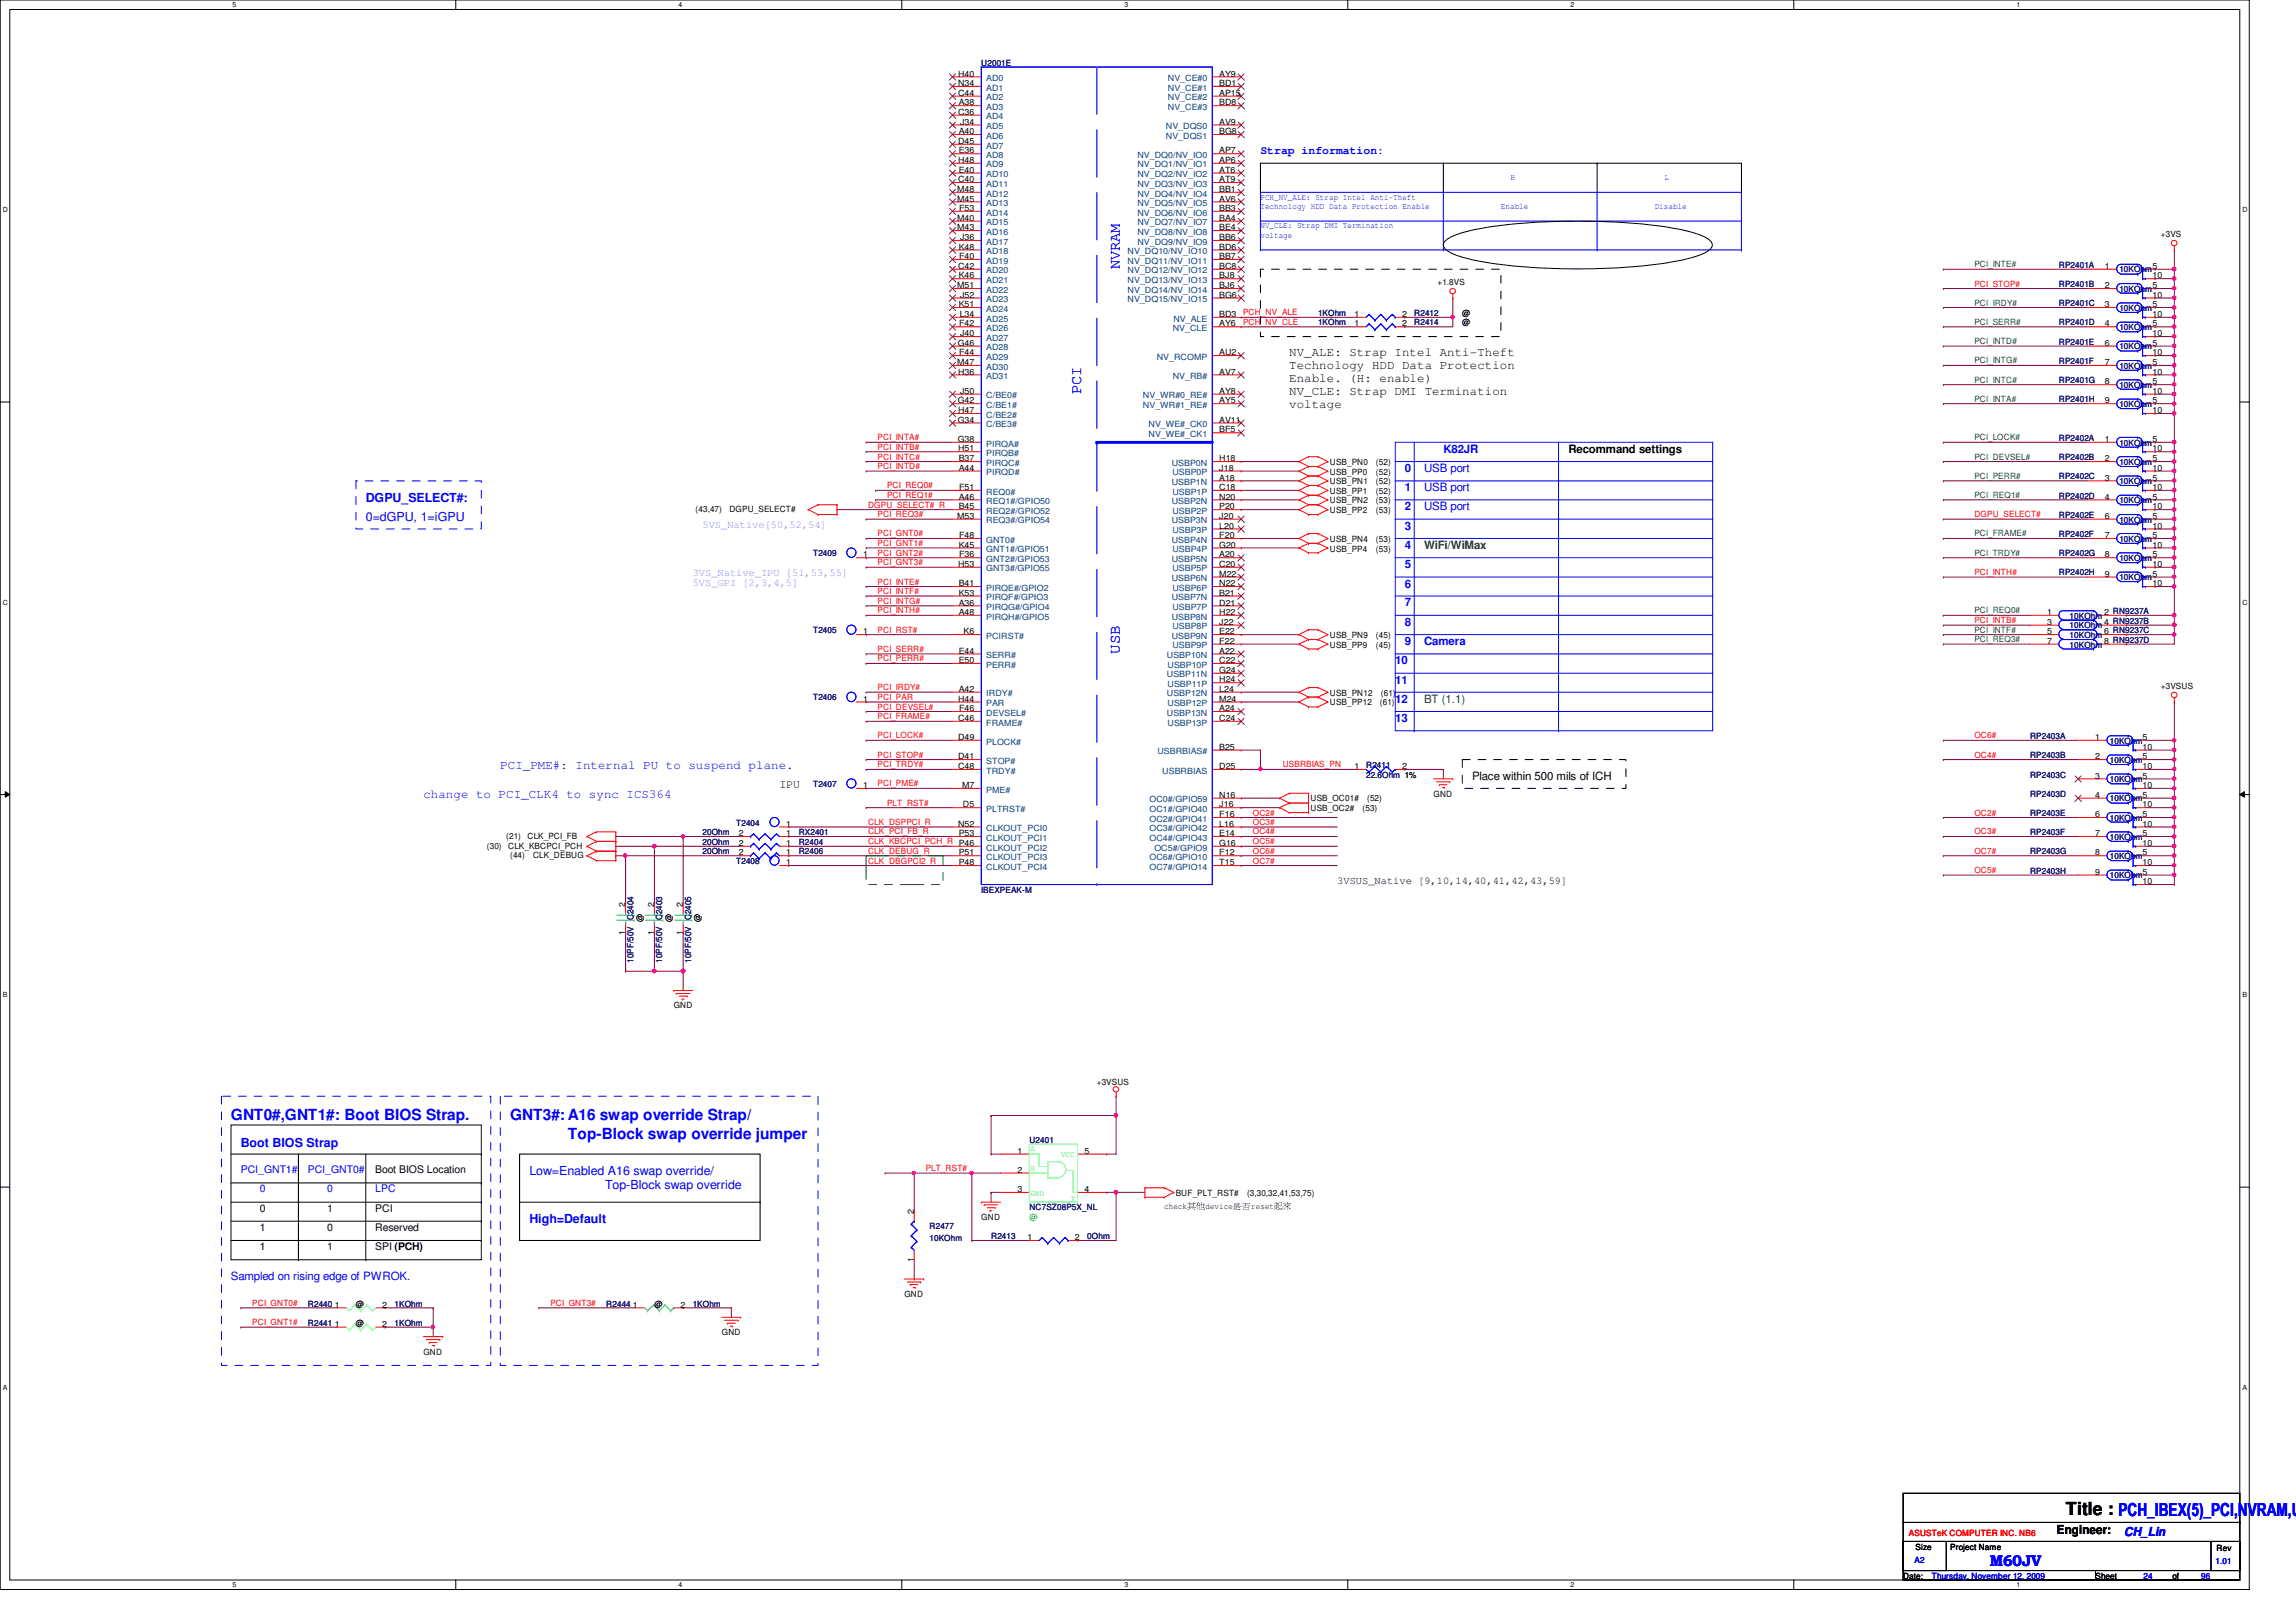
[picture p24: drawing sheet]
<svg xmlns="http://www.w3.org/2000/svg" width="297mm" height="210mm" viewBox="0 0 297 210" stroke-linecap="round" stroke-linejoin="round" font-family="sans-serif">
<defs><g id="words">
<text font-size="2.3" x="267.2" y="196">Title : PCH_IBEX(5)_PCI,NVRAM,US</text>
<g font-size="2" fill="#00f">
<text x="144.9" y="34.8" transform="rotate(-90 144.9 34.8)">NVRAM</text>
<text x="139.9" y="51" transform="rotate(-90 139.9 51)">PCI</text>
<text x="144.9" y="84.6" transform="rotate(-90 144.9 84.6)">USB</text>
<text x="29.9" y="145">GNT0#,GNT1#: Boot BIOS Strap.</text>
<text x="66" y="145">GNT3#: A16 swap override Strap/</text>
<text x="73.4" y="147.4">Top-Block swap override jumper</text>
<text x="257.4" y="202.6">M60JV</text>
</g>
<g font-size="1.6">
<text x="166.8" y="46.1">NV_ALE: Strap Intel Anti-Theft</text>
<text x="166.8" y="47.8">Technology HDD Data Protection</text>
<text x="166.8" y="49.4">Enable. (H: enable)</text>
<text x="166.8" y="51.1">NV_CLE: Strap DMI Termination</text>
<text x="166.8" y="52.8">voltage</text>
<text x="266.1" y="198.5">Engineer:</text>
</g>
<g font-size="1.6" fill="#00f">
<text x="47.3" y="65">DGPU_SELECT#:</text>
<text x="47.3" y="67.4">0=dGPU, 1=iGPU</text>
<text x="64.7" y="99.6">PCI_PME#: Internal PU to suspend plane.</text>
<text x="54.8" y="103.3">change to PCI_CLK4 to sync ICS364</text>
<text x="31.2" y="148.4">Boot BIOS Strap</text>
<text x="68.5" y="152">Low=Enabled A16 swap override/</text>
<text x="78.3" y="153.9">Top-Block swap override</text>
<text x="68.5" y="158.3">High=Default</text>
<text x="274.8" y="198.7">CH_Lin</text>
</g>
<g font-size="1.5" fill="#00f">
<text x="163.1" y="19.9">Strap information:</text>
<text x="186.7" y="58.6">K82JR</text>
<text x="181.7" y="63.6">1</text>
<text x="181.7" y="61.1">0</text>
<text x="184.2" y="63.6">USB port</text>
<text x="184.2" y="61.1">USB port</text>
<text x="181.7" y="66">2</text>
<text x="181.7" y="68.5">3</text>
<text x="181.7" y="71">4</text>
<text x="184.2" y="66">USB port</text>
<text x="181.7" y="73.5">5</text>
<text x="181.7" y="76">6</text>
<text x="181.7" y="78.5">7</text>
<text x="181.7" y="81">8</text>
<text x="181.7" y="83.5">9</text>
<text x="184.2" y="83.5">Camera</text>
<text x="180.5" y="86">10</text>
<text x="180.5" y="88.5">11</text>
<text x="180.5" y="90.9">12</text>
<text x="180.5" y="93.4">13</text>
<text x="29.9" y="165.6">Sampled on rising edge of PWROK.</text>
</g>
<g font-size="1.5">
<text x="202.9" y="58.6">Recommand settings</text>
<text x="190.5" y="100.9">Place within 500 mils of ICH</text>
<text x="100.8" y="102">IPU</text>
</g>
<g font-size="1.5" fill="#008000">
<text x="184.2" y="71">WiFi/WiMax</text>
<text x="184.2" y="90.9">BT (1.1)</text>
</g>
<g font-size="1.4" fill="#8080ff">
<text x="90.9" y="68.3">5VS_Native[50,52,54]</text>
<text x="89.6" y="74.5">3VS_Native_IPU [51,53,55]</text>
<text x="89.6" y="75.8">5VS_GPI [2,3,4,5]</text>
</g>
<g font-size="1.4">
<text x="173" y="114.4">3VSUS_Native [9,10,14,40,41,42,43,59]</text>
<text x="48.6" y="151.8">Boot BIOS Location</text>
<text x="33.6" y="156.8">0</text>
<text x="33.6" y="159.3">1</text>
<text x="33.6" y="161.8">1</text>
<text x="42.3" y="156.8">1</text>
<text x="42.3" y="159.3">0</text>
<text x="42.3" y="161.8">1</text>
<text x="48.6" y="161.8">SPI (PCH)</text>
<text x="48.6" y="159.3">Reserved</text>
<text x="48.6" y="156.8">PCI</text>
</g>
<g font-size="1.4" fill="#00f">
<text x="31.2" y="151.8">PCI_GNT1#</text>
<text x="33.6" y="154.3">0</text>
<text x="39.8" y="151.8">PCI_GNT0#</text>
<text x="42.3" y="154.3">0</text>
<text x="48.6" y="154.3">LPC</text>
</g>
<g font-size="1.1">
<text x="123.9" y="9.9">H40</text>
<text x="123.9" y="11.1">N34</text>
<text x="157.7" y="9.9">AY9</text>
<text x="157.7" y="11.1">BD1</text>
<text x="123.9" y="12.4">C44</text>
<text x="123.9" y="14.9">C36</text>
<text x="124" y="13.6">A38</text>
<text x="124" y="17.4">A40</text>
<text x="124.2" y="16.1">J34</text>
<text x="157.7" y="12.4">AP15</text>
<text x="157.7" y="13.6">BD8</text>
<text x="157.7" y="16.1">AV9</text>
<text x="157.7" y="17.4">BG8</text>
<text x="123.9" y="18.6">D45</text>
<text x="123.9" y="21.1">H48</text>
<text x="123.9" y="23.6">C40</text>
<text x="124" y="19.9">E36</text>
<text x="124" y="22.4">E40</text>
<text x="157.7" y="19.9">AP7</text>
<text x="157.7" y="21.1">AP6</text>
<text x="157.7" y="22.4">AT6</text>
<text x="157.7" y="23.6">AT9</text>
<text x="123.8" y="24.8">M48</text>
<text x="123.8" y="26.1">M45</text>
<text x="123.8" y="28.6">M40</text>
<text x="123.8" y="29.8">M43</text>
<text x="124.1" y="27.3">F53</text>
<text x="157.7" y="24.8">BB1</text>
<text x="157.7" y="26.1">AV6</text>
<text x="157.7" y="27.3">BB3</text>
<text x="157.7" y="28.6">BA4</text>
<text x="157.7" y="29.8">BE4</text>
<text x="123.9" y="34.8">C42</text>
<text x="124" y="32.3">K48</text>
<text x="124.1" y="33.5">F40</text>
<text x="124.2" y="31.1">J36</text>
<text x="157.7" y="32.3">BD6</text>
<text x="157.7" y="33.5">BB7</text>
<text x="157.7" y="34.8">BC8</text>
<text x="157.7" y="31.1">BB6</text>
<text x="272.3" y="34.8">1</text>
<text x="278.5" y="34.8">5</text>
<text x="279.6" y="30.6">+3VS</text>
<text x="123.8" y="37.3">M51</text>
<text x="124" y="36">K46</text>
<text x="124" y="39.8">K51</text>
<text x="124.2" y="41">L34</text>
<text x="124.2" y="38.5">J52</text>
<text x="157.7" y="41">BD3</text>
<text x="157.7" y="36">BJ8</text>
<text x="157.7" y="37.3">BJ6</text>
<text x="157.7" y="38.5">BG6</text>
<text x="175.2" y="41">1</text>
<text x="181.4" y="41">2</text>
<text x="186" y="36.9">+1.8VS</text>
<text x="189.2" y="40.9">@</text>
<text x="272.3" y="37.3">2</text>
<text x="272.3" y="39.8">3</text>
<text x="278.5" y="36">10</text>
<text x="278.5" y="37.3">5</text>
<text x="278.5" y="38.5">10</text>
<text x="278.5" y="39.8">5</text>
<text x="278.5" y="41">10</text>
<text x="123.8" y="47.2">M47</text>
<text x="123.9" y="44.7">G46</text>
<text x="124.1" y="42.2">F42</text>
<text x="124.1" y="46">F44</text>
<text x="124.2" y="43.5">J40</text>
<text x="157.7" y="42.2">AY6</text>
<text x="157.7" y="46">AU2</text>
<text x="175.2" y="42.2">1</text>
<text x="181.4" y="42.2">2</text>
<text x="189.2" y="42.1">@</text>
<text x="272.3" y="44.7">6</text>
<text x="272.3" y="42.2">4</text>
<text x="272.3" y="47.2">7</text>
<text x="278.5" y="44.7">5</text>
<text x="278.5" y="46">10</text>
<text x="278.5" y="42.2">5</text>
<text x="278.5" y="43.5">10</text>
<text x="278.5" y="47.2">5</text>
<text x="123.9" y="52.2">G42</text>
<text x="123.9" y="48.5">H36</text>
<text x="123.9" y="53.5">H47</text>
<text x="124.2" y="51">J50</text>
<text x="157.7" y="48.5">AV7</text>
<text x="157.7" y="51">AY8</text>
<text x="157.7" y="52.2">AY5</text>
<text x="272.3" y="49.7">8</text>
<text x="272.3" y="52.2">9</text>
<text x="278.5" y="49.7">5</text>
<text x="278.5" y="51">10</text>
<text x="278.5" y="48.5">10</text>
<text x="278.5" y="52.2">5</text>
<text x="278.5" y="53.5">10</text>
<text x="123.9" y="54.7">G34</text>
<text x="123.9" y="57.2">G38</text>
<text x="123.9" y="58.4">H51</text>
<text x="124" y="59.7">B37</text>
<text x="157.7" y="54.7">AV11</text>
<text x="157.7" y="56">BF5</text>
<text x="157.7" y="59.7">H18</text>
<text x="272.3" y="57.2">1</text>
<text x="272.3" y="59.7">2</text>
<text x="278.5" y="57.2">5</text>
<text x="278.5" y="58.4">10</text>
<text x="278.5" y="59.7">5</text>
<text x="124" y="60.9">A44</text>
<text x="124" y="64.6">A46</text>
<text x="124" y="65.9">B45</text>
<text x="124.1" y="63.4">F51</text>
<text x="157.7" y="60.9">J18</text>
<text x="157.7" y="62.2">A18</text>
<text x="157.7" y="63.4">C18</text>
<text x="157.7" y="64.6">N20</text>
<text x="157.7" y="65.9">P20</text>
<text x="172" y="61.4">USB_PP0</text>
<text x="172" y="60.2">USB_PN0</text>
<text x="172" y="65.2">USB_PN2</text>
<text x="172" y="62.7">USB_PN1</text>
<text x="172" y="63.9">USB_PP1</text>
<text x="178" y="61.4">(52)</text>
<text x="178" y="60.2">(52)</text>
<text x="178" y="65.2">(53)</text>
<text x="178" y="62.7">(52)</text>
<text x="178" y="63.9">(52)</text>
<text x="272.3" y="62.2">3</text>
<text x="272.3" y="64.6">4</text>
<text x="278.5" y="62.2">5</text>
<text x="278.5" y="63.4">10</text>
<text x="278.5" y="64.6">5</text>
<text x="278.5" y="65.9">10</text>
<text x="278.5" y="60.9">10</text>
<text x="90" y="66.3">(43,47)</text>
<text x="94.4" y="66.3">DGPU_SELECT#</text>
<text x="123.8" y="67.1">M53</text>
<text x="124" y="70.9">K45</text>
<text x="124.1" y="69.6">F48</text>
<text x="157.7" y="67.1">J20</text>
<text x="157.7" y="68.4">L20</text>
<text x="157.7" y="69.6">F20</text>
<text x="157.7" y="70.9">G20</text>
<text x="172" y="71.4">USB_PP4</text>
<text x="172" y="70.1">USB_PN4</text>
<text x="172" y="66.4">USB_PP2</text>
<text x="178" y="71.4">(53)</text>
<text x="178" y="70.1">(53)</text>
<text x="178" y="66.4">(53)</text>
<text x="272.3" y="67.1">6</text>
<text x="272.3" y="69.6">7</text>
<text x="278.5" y="67.1">5</text>
<text x="278.5" y="68.4">10</text>
<text x="278.5" y="69.6">5</text>
<text x="278.5" y="70.9">10</text>
<text x="111.7" y="72.1">1</text>
<text x="123.9" y="73.4">H53</text>
<text x="124" y="75.9">B41</text>
<text x="124" y="77.1">K53</text>
<text x="124.1" y="72.1">F36</text>
<text x="157.7" y="72.1">A20</text>
<text x="157.7" y="73.4">C20</text>
<text x="157.7" y="74.6">M22</text>
<text x="157.7" y="77.1">B21</text>
<text x="157.7" y="75.9">N22</text>
<text x="272.3" y="72.1">8</text>
<text x="272.3" y="74.6">9</text>
<text x="278.5" y="72.1">5</text>
<text x="278.5" y="73.4">10</text>
<text x="278.5" y="74.6">5</text>
<text x="278.5" y="75.9">10</text>
<text x="111.7" y="82.1">1</text>
<text x="124" y="78.4">A36</text>
<text x="124" y="79.6">A48</text>
<text x="124.7" y="82.1">K6</text>
<text x="157.7" y="78.4">D21</text>
<text x="157.7" y="79.6">H22</text>
<text x="157.7" y="80.9">J22</text>
<text x="157.7" y="82.1">E22</text>
<text x="157.7" y="83.3">F22</text>
<text x="172" y="82.5">USB_PN9</text>
<text x="172" y="83.8">USB_PP9</text>
<text x="178" y="82.5">(45)</text>
<text x="178" y="83.8">(45)</text>
<text x="264.8" y="83.3">7</text>
<text x="264.8" y="82.1">5</text>
<text x="264.8" y="80.9">3</text>
<text x="264.8" y="79.6">1</text>
<text x="272.2" y="83.3">8 RN9237D</text>
<text x="272.2" y="82.1">6 RN9237C</text>
<text x="272.2" y="80.9">4 RN9237B</text>
<text x="272.2" y="79.6">2 RN9237A</text>
<text x="124" y="85.8">E50</text>
<text x="124" y="84.6">E44</text>
<text x="124" y="89.5">A42</text>
<text x="157.7" y="84.6">A22</text>
<text x="157.7" y="85.8">C22</text>
<text x="157.7" y="87.1">G24</text>
<text x="157.7" y="88.3">H24</text>
<text x="157.7" y="89.5">L24</text>
<text x="279.6" y="89.2">+3VSUS</text>
<text x="111.7" y="90.8">1</text>
<text x="123.9" y="95.8">D49</text>
<text x="123.9" y="93.3">C46</text>
<text x="123.9" y="90.8">H44</text>
<text x="124.1" y="92">F46</text>
<text x="157.7" y="90.8">M24</text>
<text x="157.7" y="92">A24</text>
<text x="157.7" y="93.3">C24</text>
<text x="172" y="90">USB_PN12</text>
<text x="172" y="91.3">USB_PP12</text>
<text x="178.5" y="91.3">(61)</text>
<text x="178.6" y="90">(61)</text>
<text x="271.1" y="95.8">1</text>
<text x="277.2" y="95.8">5</text>
<text x="111.7" y="102">1</text>
<text x="123.9" y="98.3">D41</text>
<text x="123.9" y="99.5">C48</text>
<text x="124.5" y="102">M7</text>
<text x="157.7" y="97">B25</text>
<text x="157.7" y="99.5">D25</text>
<text x="175.2" y="99.5">1</text>
<text x="181.4" y="99.5">2</text>
<text x="271.1" y="98.3">2</text>
<text x="271.1" y="100.8">3</text>
<text x="277.2" y="98.3">5</text>
<text x="277.2" y="99.5">10</text>
<text x="277.2" y="97">10</text>
<text x="277.2" y="100.8">5</text>
<text x="277.2" y="102">10</text>
<text x="101.7" y="107">1</text>
<text x="123.9" y="107">N52</text>
<text x="124.6" y="104.5">D5</text>
<text x="157.7" y="103.3">N16</text>
<text x="157.7" y="104.5">J16</text>
<text x="157.7" y="105.7">F16</text>
<text x="157.7" y="107">L16</text>
<text x="169.5" y="103.7">USB_OC01#</text>
<text x="169.5" y="105">USB_OC2#</text>
<text x="176.3" y="105">(53)</text>
<text x="176.9" y="103.7">(52)</text>
<text x="185.5" y="103.1">GND</text>
<text x="271.1" y="103.3">4</text>
<text x="271.1" y="105.7">6</text>
<text x="277.2" y="103.3">5</text>
<text x="277.2" y="104.5">10</text>
<text x="277.2" y="105.7">5</text>
<text x="277.2" y="107">10</text>
<text x="63" y="109.8">(30)</text>
<text x="65.5" y="108.6">(21)</text>
<text x="65.7" y="109.8">CLK_KBCPCI_PCH</text>
<text x="66" y="111.1">(44)</text>
<text x="68.2" y="108.6">CLK_PCI_FB</text>
<text x="69" y="111.1">CLK_DEBUG</text>
<text x="95.6" y="109.5">2</text>
<text x="95.6" y="110.7">2</text>
<text x="95.6" y="108.2">2</text>
<text x="101.7" y="109.5">1</text>
<text x="101.7" y="110.7">1</text>
<text x="101.7" y="112">1</text>
<text x="101.7" y="108.2">1</text>
<text x="124" y="108.2">P53</text>
<text x="124" y="110.7">P51</text>
<text x="124" y="112">P48</text>
<text x="157.7" y="108.2">E14</text>
<text x="157.7" y="109.5">G16</text>
<text x="157.7" y="110.7">F12</text>
<text x="157.7" y="112">T15</text>
<text x="271.1" y="110.7">8</text>
<text x="271.1" y="108.2">7</text>
<text x="271.1" y="113.2">9</text>
<text x="277.2" y="110.7">5</text>
<text x="277.2" y="112">10</text>
<text x="277.2" y="108.2">5</text>
<text x="277.2" y="109.5">10</text>
<text x="277.2" y="113.2">5</text>
<text x="80.9" y="117.3" transform="rotate(-90 80.9 117.3)">2</text>
<text x="83.2" y="119.3" transform="rotate(-90 83.2 119.3)">@</text>
<text x="84.6" y="117.3" transform="rotate(-90 84.6 117.3)">2</text>
<text x="86.9" y="119.3" transform="rotate(-90 86.9 119.3)">@</text>
<text x="88.3" y="117.3" transform="rotate(-90 88.3 117.3)">2</text>
<text x="90.6" y="119.3" transform="rotate(-90 90.6 119.3)">@</text>
<text x="277.2" y="114.4">10</text>
<text x="80.9" y="121" transform="rotate(-90 80.9 121)">1</text>
<text x="84.6" y="121" transform="rotate(-90 84.6 121)">1</text>
<text x="88.3" y="121" transform="rotate(-90 88.3 121)">1</text>
<text x="87.2" y="130.5">GND</text>
<text x="141.9" y="140.4">+3VSUS</text>
<text x="131.7" y="149.3">1</text>
<text x="140.3" y="149.3">5</text>
<text x="131.7" y="151.8">2</text>
<text x="131.7" y="154.3">3</text>
<text x="140.3" y="154.3">4</text>
<text x="152.1" y="154.8">BUF_PLT_RST#</text>
<text x="161.3" y="154.8">(3,30,32,41,53,75)</text>
<text x="118.2" y="157.1" transform="rotate(-90 118.2 157.1)">2</text>
<text x="127" y="157.9">GND</text>
<text x="132.9" y="160.5">1</text>
<text x="139.1" y="160.5">2</text>
<text x="150.6" y="156.5">check其其device是是reset起起</text>
<text x="117" y="167.8">GND</text>
<text x="118.2" y="163.3" transform="rotate(-90 118.2 163.3)">1</text>
<text x="43.3" y="171.7">1</text>
<text x="43.3" y="169.2">1</text>
<text x="46.1" y="171.5">@</text>
<text x="46.1" y="169.1">@</text>
<text x="49.4" y="171.7">2</text>
<text x="49.4" y="169.2">2</text>
<text x="81.9" y="169.2">1</text>
<text x="84.7" y="169.1">@</text>
<text x="88" y="169.2">2</text>
<text x="93.4" y="172.8">GND</text>
<text x="54.8" y="175.3">GND</text>
<text x="247.8" y="200.5">Size</text>
<text x="252.3" y="200.5">Project Name</text>
<text x="286.8" y="200.7">Rev</text>
<text x="246.2" y="204.3">Date:</text>
<text x="271.1" y="204.3">Sheet</text>
<text x="281" y="204.3">of</text>
</g>
<g font-size="1.1" fill="#000080">
<text x="127" y="8.5">U2001E</text>
<text x="266.4" y="34.6">RP2401A</text>
<text x="274.2" y="35.3">10KOhm</text>
<text x="170.5" y="40.9">1KOhm</text>
<text x="183" y="40.9">R2412</text>
<text x="266.4" y="37.1">RP2401B</text>
<text x="266.4" y="39.6">RP2401C</text>
<text x="274.2" y="37.8">10KOhm</text>
<text x="274.2" y="40.3">10KOhm</text>
<text x="170.5" y="42.1">1KOhm</text>
<text x="183" y="42.1">R2414</text>
<text x="266.4" y="44.6">RP2401E</text>
<text x="266.4" y="42.1">RP2401D</text>
<text x="266.4" y="47.1">RP2401F</text>
<text x="274.2" y="45.2">10KOhm</text>
<text x="274.2" y="42.8">10KOhm</text>
<text x="274.2" y="47.7">10KOhm</text>
<text x="266.4" y="49.6">RP2401G</text>
<text x="266.4" y="52.1">RP2401H</text>
<text x="274.2" y="50.2">10KOhm</text>
<text x="274.2" y="52.7">10KOhm</text>
<text x="266.4" y="57.1">RP2402A</text>
<text x="266.4" y="59.5">RP2402B</text>
<text x="274.2" y="57.7">10KOhm</text>
<text x="266.4" y="62">RP2402C</text>
<text x="266.4" y="64.5">RP2402D</text>
<text x="274.2" y="62.7">10KOhm</text>
<text x="274.2" y="65.2">10KOhm</text>
<text x="274.2" y="60.2">10KOhm</text>
<text x="105.2" y="72">T2409</text>
<text x="266.4" y="67">RP2402E</text>
<text x="266.4" y="72">RP2402G</text>
<text x="266.4" y="69.5">RP2402F</text>
<text x="274.2" y="67.6">10KOhm</text>
<text x="274.2" y="70.1">10KOhm</text>
<text x="266.4" y="74.5">RP2402H</text>
<text x="274.2" y="72.6">10KOhm</text>
<text x="274.2" y="75.1">10KOhm</text>
<text x="105.2" y="82">T2405</text>
<text x="267.8" y="83.8">10KOhm</text>
<text x="267.8" y="82.5">10KOhm</text>
<text x="267.8" y="81.3">10KOhm</text>
<text x="267.8" y="80.1">10KOhm</text>
<text x="105.2" y="90.6">T2406</text>
<text x="262.6" y="95.6">RP2403A</text>
<text x="105.2" y="101.9">T2407</text>
<text x="176.7" y="99.4">R2411</text>
<text x="176.7" y="100.6">22.6Ohm 1%</text>
<text x="262.6" y="98.1">RP2403B</text>
<text x="262.6" y="100.6">RP2403C</text>
<text x="273" y="98.8">10KOhm</text>
<text x="273" y="96.3">10KOhm</text>
<text x="273" y="101.2">10KOhm</text>
<text x="95.2" y="106.8">T2404</text>
<text x="262.6" y="103.1">RP2403D</text>
<text x="262.6" y="105.6">RP2403E</text>
<text x="273" y="103.7">10KOhm</text>
<text x="273" y="106.2">10KOhm</text>
<text x="90.9" y="109.3">20Ohm</text>
<text x="90.9" y="110.6">20Ohm</text>
<text x="90.9" y="108.1">20Ohm</text>
<text x="95.2" y="111.8">T2408</text>
<text x="103.3" y="109.3">R2404</text>
<text x="103.3" y="110.6">R2406</text>
<text x="103.3" y="108.1">RX2401</text>
<text x="262.6" y="110.6">RP2403G</text>
<text x="262.6" y="108.1">RP2403F</text>
<text x="262.6" y="113.1">RP2403H</text>
<text x="273" y="111.2">10KOhm</text>
<text x="273" y="108.7">10KOhm</text>
<text x="273" y="113.7">10KOhm</text>
<text x="82" y="119.1" transform="rotate(-90 82 119.1)">C2404</text>
<text x="85.7" y="119.1" transform="rotate(-90 85.7 119.1)">C2403</text>
<text x="89.4" y="119.1" transform="rotate(-90 89.4 119.1)">C2405</text>
<text x="127" y="115.5">IBEXPEAK-M</text>
<text x="82" y="124.6" transform="rotate(-90 82 124.6)">10PF/50V</text>
<text x="85.7" y="124.6" transform="rotate(-90 85.7 124.6)">10PF/50V</text>
<text x="89.4" y="124.6" transform="rotate(-90 89.4 124.6)">10PF/50V</text>
<text x="133.2" y="147.9">U2401</text>
<text x="120.3" y="159.1">R2477</text>
<text x="120.3" y="160.6">10KOhm</text>
<text x="128.2" y="160.4">R2413</text>
<text x="133.2" y="156.6">NC7SZ08P5X_NL</text>
<text x="140.7" y="160.4">0Ohm</text>
<text x="39.8" y="171.5">R2441</text>
<text x="39.8" y="169.1">R2440</text>
<text x="51.1" y="171.5">1KOhm</text>
<text x="51.1" y="169.1">1KOhm</text>
<text x="78.4" y="169.1">R2444</text>
<text x="89.6" y="169.1">1KOhm</text>
</g>
<g font-size="1.1" fill="#004080">
<text x="127.6" y="10.5">AD0</text>
<text x="127.6" y="11.7">AD1</text>
<text x="151.1" y="10.5">NV_CE#0</text>
<text x="151.1" y="11.7">NV_CE#1</text>
<text x="127.6" y="13">AD2</text>
<text x="127.6" y="14.2">AD3</text>
<text x="127.6" y="15.5">AD4</text>
<text x="127.6" y="16.7">AD5</text>
<text x="127.6" y="17.9">AD6</text>
<text x="150.8" y="16.7">NV_DQS0</text>
<text x="150.8" y="17.9">NV_DQS1</text>
<text x="151.1" y="13">NV_CE#2</text>
<text x="151.1" y="14.2">NV_CE#3</text>
<text x="127.6" y="19.2">AD7</text>
<text x="127.6" y="20.4">AD8</text>
<text x="127.6" y="21.7">AD9</text>
<text x="127.6" y="22.9">AD10</text>
<text x="147.1" y="20.4">NV_DQ0/NV_IO0</text>
<text x="147.1" y="21.7">NV_DQ1/NV_IO1</text>
<text x="147.1" y="22.9">NV_DQ2/NV_IO2</text>
<text x="127.6" y="24.2">AD11</text>
<text x="127.6" y="25.4">AD12</text>
<text x="127.6" y="26.7">AD13</text>
<text x="127.6" y="27.9">AD14</text>
<text x="127.6" y="29.2">AD15</text>
<text x="147.1" y="24.2">NV_DQ3/NV_IO3</text>
<text x="147.1" y="25.4">NV_DQ4/NV_IO4</text>
<text x="147.1" y="26.7">NV_DQ5/NV_IO5</text>
<text x="147.1" y="27.9">NV_DQ6/NV_IO6</text>
<text x="147.1" y="29.2">NV_DQ7/NV_IO7</text>
<text x="127.6" y="35.4">AD20</text>
<text x="127.6" y="30.4">AD16</text>
<text x="127.6" y="31.7">AD17</text>
<text x="127.6" y="32.9">AD18</text>
<text x="127.6" y="34.1">AD19</text>
<text x="145.9" y="32.9">NV_DQ10/NV_IO10</text>
<text x="145.9" y="34.1">NV_DQ11/NV_IO11</text>
<text x="145.9" y="35.4">NV_DQ12/NV_IO12</text>
<text x="147.1" y="30.4">NV_DQ8/NV_IO8</text>
<text x="147.1" y="31.7">NV_DQ9/NV_IO9</text>
<text x="127.6" y="36.6">AD21</text>
<text x="127.6" y="37.9">AD22</text>
<text x="127.6" y="39.1">AD23</text>
<text x="127.6" y="40.3">AD24</text>
<text x="127.6" y="41.6">AD25</text>
<text x="145.9" y="36.6">NV_DQ13/NV_IO13</text>
<text x="145.9" y="37.9">NV_DQ14/NV_IO14</text>
<text x="145.9" y="39.1">NV_DQ15/NV_IO15</text>
<text x="151.8" y="41.6">NV_ALE</text>
<text x="127.6" y="42.8">AD26</text>
<text x="127.6" y="44.1">AD27</text>
<text x="127.6" y="45.3">AD28</text>
<text x="127.6" y="46.6">AD29</text>
<text x="127.6" y="47.8">AD30</text>
<text x="149.6" y="46.6">NV_RCOMP</text>
<text x="151.7" y="42.8">NV_CLE</text>
<text x="127.6" y="49.1">AD31</text>
<text x="127.6" y="51.6">C/BE0#</text>
<text x="127.6" y="52.8">C/BE1#</text>
<text x="147.9" y="51.6">NV_WR#0_RE#</text>
<text x="147.9" y="52.8">NV_WR#1_RE#</text>
<text x="151.7" y="49.1">NV_RB#</text>
<text x="127.6" y="54.1">C/BE2#</text>
<text x="127.6" y="55.3">C/BE3#</text>
<text x="127.6" y="57.8">PIRQA#</text>
<text x="127.6" y="59">PIRQB#</text>
<text x="148.6" y="55.3">NV_WE#_CK0</text>
<text x="148.6" y="56.6">NV_WE#_CK1</text>
<text x="127.6" y="60.3">PIRQC#</text>
<text x="127.6" y="61.5">PIRQD#</text>
<text x="127.6" y="64">REQ0#</text>
<text x="127.6" y="65.2">REQ1#/GPIO50</text>
<text x="151.6" y="60.3">USBP0N</text>
<text x="151.6" y="62.8">USBP1N</text>
<text x="151.6" y="65.2">USBP2N</text>
<text x="151.7" y="61.5">USBP0P</text>
<text x="151.7" y="64">USBP1P</text>
<text x="127.6" y="66.5">REQ2#/GPIO52</text>
<text x="127.6" y="67.7">REQ3#/GPIO54</text>
<text x="127.6" y="70.2">GNT0#</text>
<text x="127.6" y="71.5">GNT1#/GPIO51</text>
<text x="151.6" y="67.7">USBP3N</text>
<text x="151.6" y="70.2">USBP4N</text>
<text x="151.7" y="66.5">USBP2P</text>
<text x="151.7" y="69">USBP3P</text>
<text x="151.7" y="71.5">USBP4P</text>
<text x="127.6" y="72.7">GNT2#/GPIO53</text>
<text x="127.6" y="74">GNT3#/GPIO55</text>
<text x="127.6" y="76.5">PIRQE#/GPIO2</text>
<text x="127.6" y="77.7">PIRQF#/GPIO3</text>
<text x="151.6" y="72.7">USBP5N</text>
<text x="151.6" y="75.2">USBP6N</text>
<text x="151.6" y="77.7">USBP7N</text>
<text x="151.7" y="74">USBP5P</text>
<text x="151.7" y="76.5">USBP6P</text>
<text x="127.6" y="82.7">PCIRST#</text>
<text x="127.6" y="79">PIRQG#/GPIO4</text>
<text x="127.6" y="80.2">PIRQH#/GPIO5</text>
<text x="151.6" y="80.2">USBP8N</text>
<text x="151.6" y="82.7">USBP9N</text>
<text x="151.7" y="79">USBP7P</text>
<text x="151.7" y="81.4">USBP8P</text>
<text x="151.7" y="83.9">USBP9P</text>
<text x="127.6" y="86.4">PERR#</text>
<text x="127.6" y="85.2">SERR#</text>
<text x="151" y="85.2">USBP10N</text>
<text x="151" y="87.7">USBP11N</text>
<text x="151" y="86.4">USBP10P</text>
<text x="151" y="88.9">USBP11P</text>
<text x="127.6" y="92.6">DEVSEL#</text>
<text x="127.6" y="93.9">FRAME#</text>
<text x="127.6" y="90.1">IRDY#</text>
<text x="127.6" y="91.4">PAR</text>
<text x="151" y="90.1">USBP12N</text>
<text x="151" y="92.6">USBP13N</text>
<text x="151" y="91.4">USBP12P</text>
<text x="151" y="93.9">USBP13P</text>
<text x="127.6" y="96.4">PLOCK#</text>
<text x="127.6" y="98.8">STOP#</text>
<text x="127.6" y="100.1">TRDY#</text>
<text x="149.7" y="97.6">USBRBIAS#</text>
<text x="150.4" y="100.1">USBRBIAS</text>
<text x="127.6" y="105.1">PLTRST#</text>
<text x="127.6" y="102.6">PME#</text>
<text x="127.6" y="107.6">CLKOUT_PCI0</text>
<text x="148.7" y="103.8">OC0#/GPIO59</text>
<text x="148.7" y="105.1">OC1#/GPIO40</text>
<text x="148.7" y="106.3">OC2#/GPIO41</text>
<text x="148.7" y="107.6">OC3#/GPIO42</text>
<text x="127.6" y="108.8">CLKOUT_PCI1</text>
<text x="127.6" y="110.1">CLKOUT_PCI2</text>
<text x="127.6" y="111.3">CLKOUT_PCI3</text>
<text x="127.6" y="112.6">CLKOUT_PCI4</text>
<text x="148.7" y="108.8">OC4#/GPIO43</text>
<text x="148.7" y="111.3">OC6#/GPIO10</text>
<text x="148.7" y="112.6">OC7#/GPIO14</text>
<text x="149.3" y="110.1">OC5#/GPIO9</text>
</g>
<g font-size="1.1" fill="#00f">
<text x="195.4" y="23.3">H</text>
<text x="215.3" y="23.3">L</text>
<text x="163.1" y="25.8">PCH_NV_ALE: Strap Intel Anti-Theft</text>
<text x="163.1" y="27.1">Technology HDD Data Protection Enable</text>
<text x="163.1" y="29.5">NV_CLE: Strap DMI Termination</text>
<text x="194.2" y="27.1">Enable</text>
<text x="214.1" y="27.1">Disable</text>
<text x="163.1" y="30.8">voltage</text>
<text x="247.7" y="202.3">A2</text>
<text x="286.6" y="202.4">1.01</text>
<text x="249.9" y="204.3">Thursday, November 12, 2009</text>
<text x="277.3" y="204.3">24</text>
<text x="284.8" y="204.3">96</text>
</g>
<g font-size="1.1" fill="#008000">
<text x="255.4" y="34.6">PCI_INTE#</text>
<text x="255.4" y="39.5">PCI_IRDY#</text>
<text x="255.4" y="44.5">PCI_INTD#</text>
<text x="255.4" y="47">PCI_INTG#</text>
<text x="255.4" y="42">PCI_SERR#</text>
<text x="255.4" y="52">PCI_INTA#</text>
<text x="255.4" y="49.5">PCI_INTC#</text>
<text x="255.4" y="59.5">PCI_DEVSEL#</text>
<text x="255.4" y="57">PCI_LOCK#</text>
<text x="255.4" y="62">PCI_PERR#</text>
<text x="255.4" y="64.4">PCI_REQ1#</text>
<text x="255.4" y="69.4">PCI_FRAME#</text>
<text x="255.4" y="71.9">PCI_TRDY#</text>
<text x="255.4" y="79.4">PCI_REQ0#</text>
<text x="255.4" y="81.9">PCI_INTF#</text>
<text x="255.4" y="83.1">PCI_REQ3#</text>
</g>
<g font-size="1.1" fill="#f00">
<text x="160.8" y="40.8">PCH_NV_ALE</text>
<text x="255.4" y="37.1">PCI_STOP#</text>
<text x="160.8" y="42">PCH_NV_CLE</text>
<text x="113.5" y="59.5">PCI_INTC#</text>
<text x="113.5" y="57">PCI_INTA#</text>
<text x="113.5" y="58.2">PCI_INTB#</text>
<text x="112.3" y="65.7">DGPU_SELECT#_R</text>
<text x="113.5" y="60.7">PCI_INTD#</text>
<text x="114.8" y="63.2">PCI_REQ0#</text>
<text x="114.8" y="64.4">PCI_REQ1#</text>
<text x="113.5" y="69.4">PCI_GNT0#</text>
<text x="113.5" y="70.7">PCI_GNT1#</text>
<text x="113.5" y="71.9">PCI_GNT2#</text>
<text x="113.5" y="66.9">PCI_REQ3#</text>
<text x="255.4" y="66.9">DGPU_SELECT#</text>
<text x="113.5" y="75.6">PCI_INTE#</text>
<text x="113.5" y="76.9">PCI_INTF#</text>
<text x="113.5" y="73.2">PCI_GNT3#</text>
<text x="255.4" y="74.4">PCI_INTH#</text>
<text x="113.5" y="81.9">PCI_RST#</text>
<text x="113.5" y="78.1">PCI_INTG#</text>
<text x="113.5" y="79.4">PCI_INTH#</text>
<text x="255.4" y="80.6">PCI_INTB#</text>
<text x="113.5" y="89.3">PCI_IRDY#</text>
<text x="113.5" y="85.6">PCI_PERR#</text>
<text x="113.5" y="84.4">PCI_SERR#</text>
<text x="113.5" y="95.5">PCI_LOCK#</text>
<text x="113.5" y="91.8">PCI_DEVSEL#</text>
<text x="113.5" y="90.6">PCI_PAR</text>
<text x="113.5" y="93.1">PCI_FRAME#</text>
<text x="255.4" y="95.5">OC6#</text>
<text x="113.5" y="101.8">PCI_PME#</text>
<text x="113.5" y="98">PCI_STOP#</text>
<text x="113.5" y="99.3">PCI_TRDY#</text>
<text x="165.9" y="99.3">USBRBIAS_PN</text>
<text x="255.4" y="98">OC4#</text>
<text x="112.3" y="108">CLK_PCI_FB_R</text>
<text x="112.3" y="106.8">CLK_DSPPCI_R</text>
<text x="114.8" y="104.3">PLT_RST#</text>
<text x="162.1" y="108">OC4#</text>
<text x="162.1" y="105.5">OC2#</text>
<text x="162.1" y="106.8">OC3#</text>
<text x="255.4" y="108">OC3#</text>
<text x="255.4" y="105.5">OC2#</text>
<text x="112.3" y="109.3">CLK_KBCPCI_PCH_R P46</text>
<text x="112.3" y="110.5">CLK_DEBUG_R</text>
<text x="112.3" y="111.8">CLK_DBGPCI2_R</text>
<text x="162.1" y="111.8">OC7#</text>
<text x="162.1" y="109.3">OC5#</text>
<text x="162.1" y="110.5">OC6#</text>
<text x="255.4" y="113">OC5#</text>
<text x="255.4" y="110.5">OC7#</text>
<text x="119.8" y="151.6">PLT_RST#</text>
<text x="32.6" y="169">PCI_GNT0#</text>
<text x="32.6" y="171.5">PCI_GNT1#</text>
<text x="71.2" y="169">PCI_GNT3#</text>
<text x="247" y="198.8">ASUSTeK COMPUTER INC. NB6</text>
</g>
<g font-size="1.1" fill="#80ff80">
<text x="133.3" y="149">A</text>
<text x="137.3" y="149.8">VCC</text>
<text x="133.3" y="151.5">B</text>
<text x="133.3" y="154.7">GND</text>
<text x="138.6" y="155.4">Y</text>
</g>
<text font-size="1.1" fill="#0f0" x="133.2" y="157.9">@</text>
<g font-size=".9">
<text x="30.1" y=".9">5</text>
<text x="87.8" y=".9">4</text>
<text x="145.5" y=".9">3</text>
<text x="203.2" y=".9">2</text>
<text x="260.9" y=".9">1</text>
<text x=".4" y="27.4">D</text>
<text x="290.1" y="27.4">D</text>
<text x=".4" y="78.2">C</text>
<text x="290.1" y="78.2">C</text>
<text x=".4" y="129">B</text>
<text x="290.1" y="129">B</text>
<text x=".4" y="179.8">A</text>
<text x="290.1" y="179.8">A</text>
<text x="30.1" y="205.4">5</text>
<text x="87.8" y="205.4">4</text>
<text x="145.5" y="205.4">3</text>
<text x="203.2" y="205.4">2</text>
<text x="260.9" y="205.4">1</text>
</g>
</g></defs>
<path d="M0 0h291v205.7h-291zM1.3 1.2h288.5v203.3h-288.5z" fill="none" stroke="#000" stroke-width=".13"/>
<g fill="#fff">
<path d="M30.1 .1h.5v1h-.5z"/>
<path d="M30.1 204.6h.5v1h-.5z"/>
</g>
<path d="M59 0v1.2M59 204.5v1.2" fill="none" stroke="#000" stroke-width=".13"/>
<g fill="#fff">
<path d="M87.8 .1h.5v1h-.5z"/>
<path d="M87.8 204.6h.5v1h-.5z"/>
</g>
<path d="M116.7 0v1.2M116.7 204.5v1.2" fill="none" stroke="#000" stroke-width=".13"/>
<g fill="#fff">
<path d="M145.5 .1h.5v1h-.5z"/>
<path d="M145.5 204.6h.5v1h-.5z"/>
</g>
<path d="M174.4 0v1.2M174.4 204.5v1.2" fill="none" stroke="#000" stroke-width=".13"/>
<g fill="#fff">
<path d="M203.2 .1h.5v1h-.5z"/>
<path d="M203.2 204.6h.5v1h-.5z"/>
</g>
<path d="M232.1 0v1.2M232.1 204.5v1.2" fill="none" stroke="#000" stroke-width=".13"/>
<g fill="#fff">
<path d="M260.9 .1h.5v1h-.5z"/>
<path d="M260.9 204.6h.5v1h-.5z"/>
<path d="M.4 26.6h.6v1h-.6z"/>
<path d="M290.1 26.6h.6v1h-.6z"/>
<path d="M.4 77.4h.6v1h-.6z"/>
<path d="M290.1 77.4h.6v1h-.6z"/>
</g>
<path d="M0 52h1.3M289.8 52h1.2" fill="none" stroke="#000" stroke-width=".13"/>
<g fill="#fff">
<path d="M.4 128.2h.6v1h-.6z"/>
<path d="M290.1 128.2h.6v1h-.6z"/>
</g>
<path d="M0 102.8h1.3M.7 102.4l.6 .4-.6 .4zM289.8 102.8l.6-.4v.8zM289.8 102.8h1.2" fill="none" stroke="#000" stroke-width=".13"/>
<path d="M.7 102.4l.6 .4-.6 .4zM289.8 102.8l.6-.4v.8z" fill="#000"/>
<g fill="#fff">
<path d="M.4 179h.5v1h-.5z"/>
<path d="M290.1 179h.6v1h-.6z"/>
</g>
<path d="M0 153.6h1.3M289.8 153.6h1.2" fill="none" stroke="#000" stroke-width=".13"/>
<g fill="none" stroke="#800040" stroke-width=".13">
<path d="M112.1 69.7h.1M112.1 69.7h11.1M112.1 89.6h.1M112.1 95.8h.1M112.1 92.1h.1M112.1 85.9h.1M112.1 98.3h.1M112.1 82.1h.1M112.1 90.8h.1M112.1 93.3h.1M112.1 84.6h.1M112.1 99.6h.1"/>
<path d="M112.1 89.6h11.1M112.1 95.8h11.1M112.1 92.1h11.1M112.1 85.9h11.1M112.1 98.3h11.1M112.1 82.1h11.1M112.1 90.8h11.1M112.1 93.3h11.1M112.1 84.6h11.1M112.1 99.6h11.1M163.1 99.6h.1M163.1 99.6h12.4"/>
<path d="M88.4 108.2h.1M88.4 108.2h7.4M102.1 108.2h.1M102.1 108.2h21.1M112.1 102h.1M112.1 104.5h.1M112.1 102h11.1M112.1 104.5h11.1"/>
</g>
<path d="M162.9 99.4h.3l.1 .1-.1 .2h-.2h-.1z" fill-rule="evenodd" fill="#f0f"/>
<path d="M162.9 99.4h.3l.1 .1-.1 .2h-.2h-.1z" fill="none" stroke="#f0f" stroke-width=".13"/>
<g fill="none" stroke="#800040" stroke-width=".13">
<path d="M160.6 59.7h.1M160.6 59.7h7.5M112.1 75.9h.1M112.1 77.1h.1M112.1 78.4h.1M112.1 79.6h.1M112.1 70.9h.1M112.1 73.4h.1M112.1 72.2h.1M112.1 70.9h11.1M112.1 75.9h11.1M112.1 77.1h11.1"/>
<path d="M112.1 78.4h11.1M112.1 79.6h11.1M112.1 73.4h11.1M112.1 72.2h11.1M160.6 64.7h.1M160.6 61h.1M160.6 69.7h.1M160.6 70.9h.1M160.6 66h.1M160.6 64.7h7.5M160.6 61h7.5M160.6 69.7h7.5"/>
<path d="M160.6 70.9h7.5M160.6 66h7.5M160.6 89.6h.1M160.6 90.8h.1M160.6 97.1h.1M160.6 99.6h.1M160.6 82.1h.1M160.6 83.4h.1M160.6 89.6h7.5M160.6 90.8h7.5M160.6 97.1h2.5M160.6 82.1h7.5"/>
<path d="M160.6 83.4h7.5M163.1 97.1h.1M163.1 97.1v2.5h-2.5M181.7 99.6h.1M181.7 99.6h5M186.7 99.6h.1M186.7 99.6v1.2M102.1 107h.1M102.1 109.5h.1M102.1 107h21.1M102.1 109.5h21.1M88.4 125.7h.1"/>
<path d="M88.4 125.7v2.5"/>
</g>
<path d="M88.2 125.5h.3l.1 .1-.1 .2-.2 .1-.1-.1z" fill-rule="evenodd" fill="#f0f"/>
<path d="M88.2 125.5h.3l.1 .1-.1 .2-.2 .1-.1-.1z" fill="none" stroke="#f0f" stroke-width=".13"/>
<path d="M84.7 109.5h.1M84.7 109.5h11.1" fill="none" stroke="#800040" stroke-width=".13"/>
<path d="M84.5 109.3h.3l.1 .2-.1 .1-.2 .1-.1-.1z" fill-rule="evenodd" fill="#f0f"/>
<path d="M84.5 109.3h.3l.1 .2-.1 .1-.2 .1-.1-.1z" fill="none" stroke="#f0f" stroke-width=".13"/>
<path d="M80.9 110.7h.1M80.9 110.7h14.9" fill="none" stroke="#800040" stroke-width=".13"/>
<path d="M80.7 110.5h.3l.1 .2-.1 .2-.1 .1-.2-.1z" fill-rule="evenodd" fill="#f0f"/>
<path d="M80.7 110.5h.3l.1 .2-.1 .2-.1 .1-.2-.1z" fill="none" stroke="#f0f" stroke-width=".13"/>
<g fill="none" stroke="#800040" stroke-width=".13">
<path d="M79.7 109.5h.1M79.7 109.5h5M84.7 109.5h.1M84.7 109.5v7.5M102.1 110.7h.1M102.1 110.7h21.1M125.7 151.8h.1M125.7 151.8v8.7M143.2 149.4h.1M143.2 149.4h1.2M31.2 169.2h.1M31.2 169.2h12.4"/>
<path d="M69.7 169.2h.1M69.7 169.2h12.5M94.6 169.2h.1M94.6 169.2v1.3M125.7 160.5h.1M125.7 160.5h7.5"/>
</g>
<path d="M125.5 151.7h.4v.1v.1l-.2 .1-.2-.1z" fill-rule="evenodd" fill="#f0f"/>
<path d="M125.5 151.7h.4v.1v.1l-.2 .1-.2-.1z" fill="none" stroke="#f0f" stroke-width=".13"/>
<path d="M118.3 151.8h.1M118.3 151.8h7.4M144.4 144.4h.1M144.4 144.4v5" fill="none" stroke="#800040" stroke-width=".13"/>
<path d="M144.2 144.2h.3l.1 .1-.1 .2-.1 .1-.2-.1z" fill-rule="evenodd" fill="#f0f"/>
<path d="M144.2 144.2h.3l.1 .1-.1 .2-.1 .1-.2-.1z" fill="none" stroke="#f0f" stroke-width=".13"/>
<path d="M128.2 144.4h.1M128.2 144.4v5M144.4 154.3h.1M144.4 154.3v6.2h-5M139.4 160.5h.1" fill="none" stroke="#800040" stroke-width=".13"/>
<path d="M144.2 154.1h.3l.1 .2-.1 .1-.1 .1-.2-.1z" fill-rule="evenodd" fill="#f0f"/>
<path d="M144.2 154.1h.3l.1 .2-.1 .1-.1 .1-.2-.1z" fill="none" stroke="#f0f" stroke-width=".13"/>
<g fill="none" stroke="#800040" stroke-width=".13">
<path d="M125.7 151.8h.1M125.7 151.8h3.8M128.2 154.3h.1M128.2 149.4h.1M128.2 154.3h1.3M128.2 154.3v1.3M128.2 149.4h1.3M143.2 154.3h.1M143.2 154.3h1.2M31.2 171.7h.1M31.2 171.7h12.4M49.8 169.2h.1"/>
<path d="M49.8 171.7h.1M49.8 169.2h6.2M49.8 171.7h6.2M56 171.7h.1M56 171.7v1.3"/>
</g>
<path d="M55.8 171.6h.3l.1 .1-.1 .2-.1 .1-.2-.1z" fill-rule="evenodd" fill="#f0f"/>
<path d="M55.8 171.6h.3l.1 .1-.1 .2-.1 .1-.2-.1z" fill="none" stroke="#f0f" stroke-width=".13"/>
<path d="M278.8 34.8h.1M278.8 36.1h.1M278.8 34.8h2.5M281.3 32.3h.1M281.3 34.8h.1M281.3 32.3v3.8h-2.5M160.6 112h.1M160.6 112h12.4M56 169.2h.1M56 169.2v2.5M88.4 169.2h.1M88.4 169.2h6.2" fill="none" stroke="#800040" stroke-width=".13"/>
<path d="M281.1 34.6h.3l.1 .2-.1 .2-.1 .1-.2-.1z" fill-rule="evenodd" fill="#f0f"/>
<path d="M281.1 34.6h.3l.1 .2-.1 .2-.1 .1-.2-.1z" fill="none" stroke="#f0f" stroke-width=".13"/>
<path d="M278.8 37.3h.1M278.8 38.6h.1M278.8 37.3h2.5M281.3 37.3h.1M281.3 37.3v1.3h-2.5" fill="none" stroke="#800040" stroke-width=".13"/>
<path d="M281.1 37.1h.3l.1 .2-.1 .1-.1 .1-.2-.1z" fill-rule="evenodd" fill="#f0f"/>
<path d="M281.1 37.1h.3l.1 .2-.1 .1-.1 .1-.2-.1z" fill="none" stroke="#f0f" stroke-width=".13"/>
<path d="M281.3 36.1h.1M281.3 36.1v1.2" fill="none" stroke="#800040" stroke-width=".13"/>
<path d="M281.1 35.9h.3l.1 .1-.1 .2-.1 .1-.2-.1z" fill-rule="evenodd" fill="#f0f"/>
<path d="M281.1 35.9h.3l.1 .1-.1 .2-.1 .1-.2-.1z" fill="none" stroke="#f0f" stroke-width=".13"/>
<path d="M278.8 39.8h.1M278.8 39.8h2.5M281.3 39.8h.1M281.3 39.8v1.3h-2.5M278.8 41.1h.1" fill="none" stroke="#800040" stroke-width=".13"/>
<path d="M281.1 39.6h.3l.1 .2-.1 .1-.1 .1-.2-.1z" fill-rule="evenodd" fill="#f0f"/>
<path d="M281.1 39.6h.3l.1 .2-.1 .1-.1 .1-.2-.1z" fill="none" stroke="#f0f" stroke-width=".13"/>
<path d="M281.3 38.6h.1M281.3 38.6v1.2" fill="none" stroke="#800040" stroke-width=".13"/>
<path d="M281.1 38.4h.3l.1 .1-.1 .2-.1 .1-.2-.1z" fill-rule="evenodd" fill="#f0f"/>
<path d="M281.1 38.4h.3l.1 .1-.1 .2-.1 .1-.2-.1z" fill="none" stroke="#f0f" stroke-width=".13"/>
<path d="M278.8 42.3h.1M278.8 43.6h.1M278.8 43.6h2.5M281.3 41.1h.1M281.3 41.1v1.2h-2.5" fill="none" stroke="#800040" stroke-width=".13"/>
<path d="M281.1 40.9h.3l.1 .1-.1 .2-.1 .1-.2-.1z" fill-rule="evenodd" fill="#f0f"/>
<path d="M281.1 40.9h.3l.1 .1-.1 .2-.1 .1-.2-.1z" fill="none" stroke="#f0f" stroke-width=".13"/>
<path d="M281.3 42.3h.1M281.3 42.3v1.3" fill="none" stroke="#800040" stroke-width=".13"/>
<path d="M281.1 42.1h.3l.1 .1-.1 .2-.1 .1-.2-.1z" fill-rule="evenodd" fill="#f0f"/>
<path d="M281.1 42.1h.3l.1 .1-.1 .2-.1 .1-.2-.1z" fill="none" stroke="#f0f" stroke-width=".13"/>
<path d="M278.8 44.8h.1M278.8 46h.1M278.8 46h2.5M281.3 43.6h.1M281.3 43.6v1.2h-2.5" fill="none" stroke="#800040" stroke-width=".13"/>
<path d="M281.1 43.4h.3l.1 .1-.1 .2h-.1h-.2z" fill-rule="evenodd" fill="#f0f"/>
<path d="M281.1 43.4h.3l.1 .1-.1 .2h-.1h-.2z" fill="none" stroke="#f0f" stroke-width=".13"/>
<path d="M281.3 44.8h.1M281.3 44.8v1.2" fill="none" stroke="#800040" stroke-width=".13"/>
<path d="M281.1 44.6h.3l.1 .1-.1 .2-.1 .1-.2-.1z" fill-rule="evenodd" fill="#f0f"/>
<path d="M281.1 44.6h.3l.1 .1-.1 .2-.1 .1-.2-.1z" fill="none" stroke="#f0f" stroke-width=".13"/>
<path d="M278.8 47.3h.1M278.8 48.5h.1M278.8 47.3h2.5M281.3 47.3h.1M281.3 47.3v1.2h-2.5" fill="none" stroke="#800040" stroke-width=".13"/>
<path d="M281.1 47.1h.3l.1 .1-.1 .2-.1 .1-.2-.1z" fill-rule="evenodd" fill="#f0f"/>
<path d="M281.1 47.1h.3l.1 .1-.1 .2-.1 .1-.2-.1z" fill="none" stroke="#f0f" stroke-width=".13"/>
<path d="M281.3 46h.1M281.3 46v1.3" fill="none" stroke="#800040" stroke-width=".13"/>
<path d="M281.1 45.9h.3l.1 .1-.1 .2h-.1h-.2z" fill-rule="evenodd" fill="#f0f"/>
<path d="M281.1 45.9h.3l.1 .1-.1 .2h-.1h-.2z" fill="none" stroke="#f0f" stroke-width=".13"/>
<path d="M278.8 49.8h.1M278.8 51h.1M278.8 49.8h2.5M281.3 49.8h.1M281.3 49.8v1.2h-2.5" fill="none" stroke="#800040" stroke-width=".13"/>
<path d="M281.1 49.6h.3l.1 .1-.1 .2-.1 .1-.2-.1z" fill-rule="evenodd" fill="#f0f"/>
<path d="M281.1 49.6h.3l.1 .1-.1 .2-.1 .1-.2-.1z" fill="none" stroke="#f0f" stroke-width=".13"/>
<path d="M281.3 48.5h.1M281.3 48.5v1.3" fill="none" stroke="#800040" stroke-width=".13"/>
<path d="M281.1 48.3h.3l.1 .2-.1 .1-.1 .1-.2-.1z" fill-rule="evenodd" fill="#f0f"/>
<path d="M281.1 48.3h.3l.1 .2-.1 .1-.1 .1-.2-.1z" fill="none" stroke="#f0f" stroke-width=".13"/>
<path d="M278.8 52.2h.1M278.8 53.5h.1M278.8 52.2h2.5M281.3 52.2h.1M281.3 52.2v1.3h-2.5" fill="none" stroke="#800040" stroke-width=".13"/>
<path d="M281.1 52.1h.3l.1 .1-.1 .2-.1 .1-.2-.1z" fill-rule="evenodd" fill="#f0f"/>
<path d="M281.1 52.1h.3l.1 .1-.1 .2-.1 .1-.2-.1z" fill="none" stroke="#f0f" stroke-width=".13"/>
<path d="M281.3 51h.1M281.3 51v1.2" fill="none" stroke="#800040" stroke-width=".13"/>
<path d="M281.1 50.8h.3l.1 .2-.1 .1-.1 .1-.2-.1z" fill-rule="evenodd" fill="#f0f"/>
<path d="M281.1 50.8h.3l.1 .2-.1 .1-.1 .1-.2-.1z" fill="none" stroke="#f0f" stroke-width=".13"/>
<path d="M278.8 59.7h.1M278.8 59.7h2.5M278.8 61h.1M278.8 69.7h.1M278.8 70.9h.1M278.8 62.2h.1M278.8 63.5h.1M278.8 61h2.5M278.8 69.7h2.5M278.8 70.9h2.5M278.8 62.2h2.5M278.8 63.5h2.5" fill="none" stroke="#800040" stroke-width=".13"/>
<path d="M281.1 63.3h.3l.1 .1-.1 .2-.1 .1-.2-.1z" fill-rule="evenodd" fill="#f0f"/>
<path d="M281.1 63.3h.3l.1 .1-.1 .2-.1 .1-.2-.1z" fill="none" stroke="#f0f" stroke-width=".13"/>
<path d="M278.8 57.2h.1M278.8 58.5h.1M278.8 57.2h2.5M278.8 58.5h2.5M278.8 72.2h.1M278.8 73.4h.1M278.8 64.7h.1M278.8 66h.1M278.8 72.2h2.5M278.8 73.4h2.5M278.8 64.7h2.5M278.8 66h2.5" fill="none" stroke="#800040" stroke-width=".13"/>
<path d="M281.1 58.3h.3l.1 .2-.1 .1-.1 .1-.2-.1z" fill-rule="evenodd" fill="#f0f"/>
<path d="M281.1 58.3h.3l.1 .2-.1 .1-.1 .1-.2-.1z" fill="none" stroke="#f0f" stroke-width=".13"/>
<path d="M278.8 74.7h.1M278.8 75.9h.1M278.8 67.2h.1M278.8 68.5h.1M278.8 74.7h2.5M278.8 75.9h2.5M278.8 67.2h2.5M278.8 68.5h2.5" fill="none" stroke="#800040" stroke-width=".13"/>
<path d="M281.1 68.3h.3l.1 .1-.1 .1-.1 .1-.2-.1z" fill-rule="evenodd" fill="#f0f"/>
<path d="M281.1 68.3h.3l.1 .1-.1 .1-.1 .1-.2-.1z" fill="none" stroke="#f0f" stroke-width=".13"/>
<path d="M281.3 66h.1M281.3 66v1.2" fill="none" stroke="#800040" stroke-width=".13"/>
<path d="M281.1 65.8h.3l.1 .1-.1 .2-.1 .1-.2-.1z" fill-rule="evenodd" fill="#f0f"/>
<path d="M281.1 65.8h.3l.1 .1-.1 .2-.1 .1-.2-.1z" fill="none" stroke="#f0f" stroke-width=".13"/>
<path d="M281.3 59.7h.1M281.3 59.7v1.3" fill="none" stroke="#800040" stroke-width=".13"/>
<path d="M281.1 59.5h.3l.1 .2-.1 .2h-.1h-.2z" fill-rule="evenodd" fill="#f0f"/>
<path d="M281.1 59.5h.3l.1 .2-.1 .2h-.1h-.2z" fill="none" stroke="#f0f" stroke-width=".13"/>
<path d="M281.3 58.5h.1M281.3 58.5v1.2M281.3 63.5h.1M281.3 72.2h.1M281.3 63.5v1.2M281.3 72.2v1.2" fill="none" stroke="#800040" stroke-width=".13"/>
<path d="M281.1 72h.3l.1 .1-.1 .2-.1 .1-.2-.1z" fill-rule="evenodd" fill="#f0f"/>
<path d="M281.1 72h.3l.1 .1-.1 .2-.1 .1-.2-.1z" fill="none" stroke="#f0f" stroke-width=".13"/>
<path d="M281.3 70.9h.1M281.3 70.9v1.3" fill="none" stroke="#800040" stroke-width=".13"/>
<path d="M281.1 70.8h.3l.1 .1-.1 .1-.1 .1-.2-.1z" fill-rule="evenodd" fill="#f0f"/>
<path d="M281.1 70.8h.3l.1 .1-.1 .1-.1 .1-.2-.1z" fill="none" stroke="#f0f" stroke-width=".13"/>
<path d="M281.3 53.5h.1M281.3 53.5v3.7" fill="none" stroke="#800040" stroke-width=".13"/>
<path d="M281.1 53.3h.3l.1 .2-.1 .1-.1 .1-.2-.1z" fill-rule="evenodd" fill="#f0f"/>
<path d="M281.1 53.3h.3l.1 .2-.1 .1-.1 .1-.2-.1z" fill="none" stroke="#f0f" stroke-width=".13"/>
<path d="M281.3 68.5h.1M281.3 64.7h.1M281.3 64.7v1.3M281.3 68.5v1.2" fill="none" stroke="#800040" stroke-width=".13"/>
<path d="M281.1 64.5h.3l.1 .2-.1 .1-.1 .1-.2-.1z" fill-rule="evenodd" fill="#f0f"/>
<path d="M281.1 64.5h.3l.1 .2-.1 .1-.1 .1-.2-.1z" fill="none" stroke="#f0f" stroke-width=".13"/>
<path d="M281.3 67.2h.1M281.3 67.2v1.3" fill="none" stroke="#800040" stroke-width=".13"/>
<path d="M281.1 67h.3l.1 .1-.1 .2-.1 .1-.2-.1z" fill-rule="evenodd" fill="#f0f"/>
<path d="M281.1 67h.3l.1 .1-.1 .2-.1 .1-.2-.1z" fill="none" stroke="#f0f" stroke-width=".13"/>
<path d="M281.3 73.4h.1M281.3 73.4v1.3" fill="none" stroke="#800040" stroke-width=".13"/>
<path d="M281.1 73.2h.3l.1 .2-.1 .1-.1 .1-.2-.1z" fill-rule="evenodd" fill="#f0f"/>
<path d="M281.1 73.2h.3l.1 .2-.1 .1-.1 .1-.2-.1z" fill="none" stroke="#f0f" stroke-width=".13"/>
<path d="M281.3 62.2h.1M281.3 62.2v1.3" fill="none" stroke="#800040" stroke-width=".13"/>
<path d="M281.1 62h.3l.1 .2-.1 .1-.1 .1-.2-.1z" fill-rule="evenodd" fill="#f0f"/>
<path d="M281.1 62h.3l.1 .2-.1 .1-.1 .1-.2-.1z" fill="none" stroke="#f0f" stroke-width=".13"/>
<path d="M281.3 61h.1M281.3 61v1.2" fill="none" stroke="#800040" stroke-width=".13"/>
<path d="M281.1 60.8h.3l.1 .1-.1 .2-.1 .1-.2-.1z" fill-rule="evenodd" fill="#f0f"/>
<path d="M281.1 60.8h.3l.1 .1-.1 .2-.1 .1-.2-.1z" fill="none" stroke="#f0f" stroke-width=".13"/>
<path d="M281.3 69.7h.1M281.3 69.7v1.2" fill="none" stroke="#800040" stroke-width=".13"/>
<path d="M281.1 69.5h.3l.1 .1-.1 .2-.1 .1-.2-.1z" fill-rule="evenodd" fill="#f0f"/>
<path d="M281.1 69.5h.3l.1 .1-.1 .2-.1 .1-.2-.1z" fill="none" stroke="#f0f" stroke-width=".13"/>
<path d="M281.3 57.2h.1M281.3 57.2v1.3" fill="none" stroke="#800040" stroke-width=".13"/>
<path d="M281.1 57h.3l.1 .2-.1 .2h-.1h-.2z" fill-rule="evenodd" fill="#f0f"/>
<path d="M281.1 57h.3l.1 .2-.1 .2h-.1h-.2z" fill="none" stroke="#f0f" stroke-width=".13"/>
<path d="M281.3 74.7h.1M281.3 74.7v1.2" fill="none" stroke="#800040" stroke-width=".13"/>
<path d="M281.1 74.5h.3l.1 .1-.1 .2h-.1h-.2z" fill-rule="evenodd" fill="#f0f"/>
<path d="M281.1 74.5h.3l.1 .1-.1 .2h-.1h-.2z" fill="none" stroke="#f0f" stroke-width=".13"/>
<path d="M275.1 82.1h.1M275.1 82.1h6.2" fill="none" stroke="#800040" stroke-width=".13"/>
<path d="M281.1 81.9h.3l.1 .2-.1 .2h-.1h-.2z" fill-rule="evenodd" fill="#f0f"/>
<path d="M281.1 81.9h.3l.1 .2-.1 .2h-.1h-.2z" fill="none" stroke="#f0f" stroke-width=".13"/>
<path d="M275.1 79.6h.1M275.1 79.6h6.2M275.1 83.4h.1M275.1 80.9h.1M275.1 83.4h6.2M275.1 80.9h6.2" fill="none" stroke="#800040" stroke-width=".13"/>
<path d="M281.1 80.7h.3l.1 .2-.1 .1-.1 .1-.2-.1z" fill-rule="evenodd" fill="#f0f"/>
<path d="M281.1 80.7h.3l.1 .2-.1 .1-.1 .1-.2-.1z" fill="none" stroke="#f0f" stroke-width=".13"/>
<path d="M281.3 75.9h.1M281.3 75.9v3.7" fill="none" stroke="#800040" stroke-width=".13"/>
<path d="M281.1 75.7h.3l.1 .2-.1 .1-.1 .1-.2-.1z" fill-rule="evenodd" fill="#f0f"/>
<path d="M281.1 75.7h.3l.1 .2-.1 .1-.1 .1-.2-.1z" fill="none" stroke="#f0f" stroke-width=".13"/>
<path d="M281.3 82.1h.1M281.3 80.9h.1M281.3 80.9v2.5" fill="none" stroke="#800040" stroke-width=".13"/>
<path d="M281.1 80.7h.3l.1 .2-.1 .1-.1 .1-.2-.1z" fill-rule="evenodd" fill="#f0f"/>
<path d="M281.1 80.7h.3l.1 .2-.1 .1-.1 .1-.2-.1z" fill="none" stroke="#f0f" stroke-width=".13"/>
<path d="M281.3 79.6h.1M281.3 79.6v1.3" fill="none" stroke="#800040" stroke-width=".13"/>
<path d="M281.1 79.4h.3l.1 .2-.1 .2h-.1h-.2z" fill-rule="evenodd" fill="#f0f"/>
<path d="M281.1 79.4h.3l.1 .2-.1 .2h-.1h-.2z" fill="none" stroke="#f0f" stroke-width=".13"/>
<g fill="none" stroke="#800040" stroke-width=".13">
<path d="M112.1 59.7h.1M112.1 57.2h.1M112.1 58.5h.1M112.1 59.7h11.1M112.1 57.2h11.1M112.1 58.5h11.1M160.6 41.1h.1M160.6 41.1h14.9M181.7 41.1h.1M181.7 41.1h6.3M112.1 61h.1M112.1 67.2h.1"/>
<path d="M112.1 61h11.1M112.1 67.2h11.1M113.3 63.5h.1M113.3 64.7h.1M113.3 63.5h9.9M113.3 64.7h9.9M251.4 79.6h.1M251.4 79.6h11.2M251.4 80.9h.1M251.4 82.1h.1M251.4 83.4h.1M251.4 80.9h11.2"/>
<path d="M251.4 82.1h11.2M251.4 83.4h11.2M102.1 112h.1M102.1 112h21.1M160.6 103.3h.1M160.6 108.2h.1M160.6 105.8h.1M160.6 107h.1M160.6 109.5h.1M160.6 110.7h.1M160.6 103.3h5M160.6 108.2h12.4"/>
<path d="M160.6 105.8h12.4M160.6 107h12.4M160.6 109.5h12.4M160.6 110.7h12.4M144.4 154.3h.1M144.4 154.3h3.7"/>
</g>
<path d="M187.8 40.9h.3l.1 .1-.1 .2-.2 .1-.1-.1z" fill-rule="evenodd" fill="#f0f"/>
<path d="M187.8 40.9h.3l.1 .1-.1 .2-.2 .1-.1-.1z" fill="none" stroke="#f0f" stroke-width=".13"/>
<g fill="none" stroke="#800040" stroke-width=".13">
<path d="M160.6 42.3h.1M160.6 42.3h14.9M181.7 42.3h.1M188 41.1h.1M188 41.1v1.2h-6.3M160.6 62.2h.1M160.6 63.5h.1M160.6 62.2h7.5M160.6 63.5h7.5M80.9 110.7h.1M80.9 110.7v6.3M160.6 104.5h.1"/>
<path d="M160.6 104.5h5M80.9 120.7h.1M80.9 125.7h.1M80.9 120.7v5M84.7 120.7h.1M84.7 120.7v5h-3.8"/>
</g>
<path d="M84.5 125.5h.3l.1 .1-.1 .2-.2 .1-.1-.1z" fill-rule="evenodd" fill="#f0f"/>
<path d="M84.5 125.5h.3l.1 .1-.1 .2-.2 .1-.1-.1z" fill="none" stroke="#f0f" stroke-width=".13"/>
<path d="M88.4 108.2h.1M88.4 108.2v8.8M84.7 125.7h.1M84.7 125.7h3.7" fill="none" stroke="#800040" stroke-width=".13"/>
<path d="M88.2 108.1h.3l.1 .1-.1 .2-.2 .1-.1-.1z" fill-rule="evenodd" fill="#f0f"/>
<path d="M88.2 108.1h.3l.1 .1-.1 .2-.2 .1-.1-.1z" fill="none" stroke="#f0f" stroke-width=".13"/>
<path d="M79.7 108.2h.1M79.7 108.2h8.7M88.4 120.7h.1M88.4 120.7v5" fill="none" stroke="#800040" stroke-width=".13"/>
<path d="M88.2 125.5h.3l.1 .1-.1 .2-.2 .1-.1-.1z" fill-rule="evenodd" fill="#f0f"/>
<path d="M88.2 125.5h.3l.1 .1-.1 .2-.2 .1-.1-.1z" fill="none" stroke="#f0f" stroke-width=".13"/>
<path d="M281.3 113.2h.1M281.3 113.2v1.3" fill="none" stroke="#800040" stroke-width=".13"/>
<path d="M281.1 113h.3l.1 .2-.1 .2-.1 .1-.2-.1z" fill-rule="evenodd" fill="#f0f"/>
<path d="M281.1 113h.3l.1 .2-.1 .2-.1 .1-.2-.1z" fill="none" stroke="#f0f" stroke-width=".13"/>
<g fill="none" stroke="#800040" stroke-width=".13">
<path d="M188 38.6h.1M188 38.6v2.5M251.4 34.8h.1M251.4 39.8h.1M251.4 37.3h.1M251.4 34.8h18.7M251.4 39.8h18.7M251.4 37.3h18.7M251.4 52.2h.1M251.4 49.8h.1M251.4 44.8h.1M251.4 47.3h.1"/>
<path d="M251.4 42.3h.1M251.4 59.7h.1M251.4 57.2h.1M251.4 52.2h18.7M251.4 49.8h18.7M251.4 44.8h18.7M251.4 47.3h18.7M251.4 42.3h18.7M251.4 59.7h18.7M251.4 57.2h18.7M108.3 66h.1M108.3 66h14.9"/>
<path d="M251.4 62.2h.1M251.4 64.7h.1M251.4 69.7h.1M251.4 74.7h.1M251.4 72.2h.1M251.4 62.2h18.7M251.4 64.7h18.7M251.4 69.7h18.7M251.4 74.7h18.7M251.4 72.2h18.7M79.7 110.7h.1M79.7 110.7h1.2"/>
<path d="M277.6 114.5h3.7M277.6 113.2h3.7M281.3 114.5h.1M281.3 113.2h.1M281.3 112h.1M281.3 112v1.2M128.2 144.4h.1M144.4 141.9h.1M144.4 141.9v2.5h-16.2"/>
</g>
<path d="M281.1 111.8h.3l.1 .2-.1 .1-.1 .1-.2-.1z" fill-rule="evenodd" fill="#f0f"/>
<path d="M281.1 111.8h.3l.1 .2-.1 .1-.1 .1-.2-.1z" fill="none" stroke="#f0f" stroke-width=".13"/>
<path d="M277.6 112h3.7M281.3 112h.1M281.3 110.7h.1M281.3 110.7v1.3" fill="none" stroke="#800040" stroke-width=".13"/>
<path d="M281.1 110.5h.3l.1 .2-.1 .2-.1 .1-.2-.1z" fill-rule="evenodd" fill="#f0f"/>
<path d="M281.1 110.5h.3l.1 .2-.1 .2-.1 .1-.2-.1z" fill="none" stroke="#f0f" stroke-width=".13"/>
<path d="M277.6 110.7h3.7M281.3 110.7h.1M281.3 109.5h.1M281.3 109.5v1.2" fill="none" stroke="#800040" stroke-width=".13"/>
<path d="M281.1 109.3h.3l.1 .2-.1 .1-.1 .1-.2-.1z" fill-rule="evenodd" fill="#f0f"/>
<path d="M281.1 109.3h.3l.1 .2-.1 .1-.1 .1-.2-.1z" fill="none" stroke="#f0f" stroke-width=".13"/>
<path d="M277.6 109.5h3.7M281.3 109.5h.1M281.3 108.2h.1M281.3 108.2v1.3" fill="none" stroke="#800040" stroke-width=".13"/>
<path d="M281.1 108.1h.3l.1 .1-.1 .2-.1 .1-.2-.1z" fill-rule="evenodd" fill="#f0f"/>
<path d="M281.1 108.1h.3l.1 .1-.1 .2-.1 .1-.2-.1z" fill="none" stroke="#f0f" stroke-width=".13"/>
<path d="M277.6 108.2h3.7M281.3 108.2h.1M281.3 107h.1M281.3 107v1.2" fill="none" stroke="#800040" stroke-width=".13"/>
<path d="M281.1 106.8h.3l.1 .2-.1 .2h-.1h-.2z" fill-rule="evenodd" fill="#f0f"/>
<path d="M281.1 106.8h.3l.1 .2-.1 .2h-.1h-.2z" fill="none" stroke="#f0f" stroke-width=".13"/>
<path d="M277.6 107h3.7M281.3 107h.1M281.3 105.8h.1M281.3 105.8v1.2" fill="none" stroke="#800040" stroke-width=".13"/>
<path d="M281.1 105.6h.3l.1 .1-.1 .2-.1 .1-.2-.1z" fill-rule="evenodd" fill="#f0f"/>
<path d="M281.1 105.6h.3l.1 .1-.1 .2-.1 .1-.2-.1z" fill="none" stroke="#f0f" stroke-width=".13"/>
<path d="M277.6 105.8h3.7M281.3 105.8h.1M281.3 104.5h.1M281.3 104.5v1.3" fill="none" stroke="#800040" stroke-width=".13"/>
<path d="M281.1 104.3h.3l.1 .2-.1 .2h-.1h-.2z" fill-rule="evenodd" fill="#f0f"/>
<path d="M281.1 104.3h.3l.1 .2-.1 .2h-.1h-.2z" fill="none" stroke="#f0f" stroke-width=".13"/>
<path d="M277.6 104.5h3.7M281.3 104.5h.1M281.3 103.3h.1M281.3 103.3v1.2" fill="none" stroke="#800040" stroke-width=".13"/>
<path d="M281.1 103.1h.3l.1 .2-.1 .1-.1 .1-.2-.1z" fill-rule="evenodd" fill="#f0f"/>
<path d="M281.1 103.1h.3l.1 .2-.1 .1-.1 .1-.2-.1z" fill="none" stroke="#f0f" stroke-width=".13"/>
<path d="M277.6 103.3h3.7M281.3 103.3h.1M281.3 102h.1M281.3 102v1.3" fill="none" stroke="#800040" stroke-width=".13"/>
<path d="M281.1 101.9h.3l.1 .1-.1 .2h-.1h-.2z" fill-rule="evenodd" fill="#f0f"/>
<path d="M281.1 101.9h.3l.1 .1-.1 .2h-.1h-.2z" fill="none" stroke="#f0f" stroke-width=".13"/>
<path d="M277.6 102h3.7M281.3 102h.1M281.3 100.8h.1M281.3 100.8v1.2" fill="none" stroke="#800040" stroke-width=".13"/>
<path d="M281.1 100.6h.3l.1 .2-.1 .1-.1 .1-.2-.1z" fill-rule="evenodd" fill="#f0f"/>
<path d="M281.1 100.6h.3l.1 .2-.1 .1-.1 .1-.2-.1z" fill="none" stroke="#f0f" stroke-width=".13"/>
<path d="M281.3 99.6h.1M281.3 99.6v1.2M277.6 100.8h3.7M281.3 100.8h.1" fill="none" stroke="#800040" stroke-width=".13"/>
<path d="M281.1 99.4h.3l.1 .1-.1 .2h-.1h-.2z" fill-rule="evenodd" fill="#f0f"/>
<path d="M281.1 99.4h.3l.1 .1-.1 .2h-.1h-.2z" fill="none" stroke="#f0f" stroke-width=".13"/>
<path d="M277.6 99.6h3.7M281.3 99.6h.1M281.3 98.3h.1M281.3 98.3v1.3" fill="none" stroke="#800040" stroke-width=".13"/>
<path d="M281.1 98.1h.3l.1 .2-.1 .1-.1 .1-.2-.1z" fill-rule="evenodd" fill="#f0f"/>
<path d="M281.1 98.1h.3l.1 .2-.1 .1-.1 .1-.2-.1z" fill="none" stroke="#f0f" stroke-width=".13"/>
<path d="M277.6 98.3h3.7M277.6 95.8h3.7M277.6 97.1h3.7M281.3 98.3h.1M281.3 97.1h.1M281.3 95.8h.1M281.3 90.8h.1M281.3 90.8v5M281.3 97.1v1.2" fill="none" stroke="#800040" stroke-width=".13"/>
<path d="M281.1 96.9h.3l.1 .1-.1 .2-.1 .1-.2-.1z" fill-rule="evenodd" fill="#f0f"/>
<path d="M281.1 96.9h.3l.1 .1-.1 .2-.1 .1-.2-.1z" fill="none" stroke="#f0f" stroke-width=".13"/>
<path d="M281.3 95.8h.1M281.3 95.8v1.3" fill="none" stroke="#800040" stroke-width=".13"/>
<path d="M281.1 95.6h.3l.1 .2-.1 .1-.1 .1-.2-.1z" fill-rule="evenodd" fill="#f0f"/>
<path d="M281.1 95.6h.3l.1 .2-.1 .1-.1 .1-.2-.1z" fill="none" stroke="#f0f" stroke-width=".13"/>
<path d="M118.3 156.8h.1M118.3 151.8v5" fill="none" stroke="#800040" stroke-width=".13"/>
<path d="M118.1 151.7h.3v.1v.1l-.2 .1-.1-.1z" fill-rule="evenodd" fill="#f0f"/>
<path d="M118.1 151.7h.3v.1v.1l-.2 .1-.1-.1z" fill="none" stroke="#f0f" stroke-width=".13"/>
<g fill="none" stroke="#800040" stroke-width=".13">
<path d="M251.4 67.2h.1M251.4 67.2h18.7M251.4 98.3h.1M251.4 95.8h.1M251.4 98.3h17.5M251.4 95.8h17.5M251.4 113.2h.1M251.4 110.7h.1M251.4 108.2h.1M251.4 105.8h.1M251.4 113.2h17.5M251.4 110.7h17.5"/>
<path d="M251.4 108.2h17.5M251.4 105.8h17.5M114.5 151.8h.1M114.5 151.8h3.8M118.3 165.5h.1M118.3 163v2.5"/>
</g>
<g fill="none" stroke="#f00" stroke-width=".13">
<path d="M123.2 9.9h3.8M123.2 11.2h3.8M123.2 12.4h3.8M123.2 13.7h3.8M123.2 14.9h3.8M123.2 16.2h3.8M123.2 17.4h3.8M123.2 18.7h3.8M123.2 19.9h3.8M156.8 9.9h3.8M156.8 11.2h3.8M156.8 12.4h3.8"/>
<path d="M156.8 13.7h3.8M156.8 16.2h3.8M156.8 17.4h3.8M156.8 19.9h3.8M123.2 34.8h3.8M123.2 36.1h3.8M123.2 37.3h3.8M123.2 38.6h3.8M123.2 39.8h3.8M123.2 21.1h3.8M123.2 32.3h3.8M123.2 33.6h3.8"/>
<path d="M123.2 22.4h3.8M123.2 23.6h3.8M123.2 24.9h3.8M123.2 26.1h3.8M123.2 27.3h3.8M123.2 28.6h3.8M123.2 29.8h3.8M123.2 31.1h3.8M156.8 34.8h3.8M156.8 36.1h3.8M156.8 37.3h3.8M156.8 38.6h3.8"/>
<path d="M156.8 21.1h3.8M156.8 32.3h3.8M156.8 33.6h3.8M156.8 22.4h3.8M156.8 23.6h3.8M156.8 24.9h3.8M156.8 26.1h3.8M156.8 27.3h3.8M156.8 28.6h3.8M156.8 29.8h3.8M156.8 31.1h3.8M188 38.6h.1"/>
<path d="M188 38.1v.5M270.1 34.8h3.8M277.6 34.8h1.2M277.6 36.1h1.2M281.3 32.3h.1M281.3 31.8v.5M123.2 44.8h3.8M123.2 46h3.8M123.2 41.1h3.8M123.2 42.3h3.8M123.2 43.6h3.8M123.2 47.3h3.8"/>
<path d="M123.2 48.5h3.8M123.2 51h3.8M123.2 52.2h3.8M123.2 53.5h3.8M123.2 54.7h3.8M123.2 57.2h3.8M123.2 58.5h3.8M123.2 59.7h3.8M156.8 46h3.8M156.8 41.1h3.8M156.8 42.3h3.8M156.8 48.5h3.8"/>
<path d="M156.8 51h3.8M156.8 52.2h3.8M156.8 54.7h3.8M156.8 59.7h3.8M156.8 56h3.8M168.1 59.7h.1M168.1 59.7l1.2 .7M169.3 59.1h.1M169.3 59.1h1.2M169.3 59.1l-1.2 .6M170.5 59.1h.1M170.5 59.1l1.3 .6"/>
<path d="M171.8 59.7h.1M171.8 59.7l-1.3 .7M270.1 44.8h3.8M277.6 44.8h1.2M277.6 46h1.2M104.6 66h.1M104.6 66l1.2 .6M105.8 65.3h.1M105.8 66.6h.1M105.8 65.3h2.5M105.8 66.6h2.5M105.8 65.3l-1.2 .7"/>
<path d="M108.3 65.3h.1M108.3 66.6h.1M108.3 65.3v1.3M123.2 63.5h3.8M123.2 61h3.8M123.2 64.7h3.8M123.2 66h3.8M123.2 67.2h3.8M123.2 69.7h3.8M123.2 70.9h3.8M123.2 72.2h3.8M123.2 73.4h3.8"/>
<path d="M123.2 77.1h3.8M123.2 78.4h3.8M123.2 79.6h3.8M123.2 75.9h3.8M156.8 62.2h3.8M156.8 63.5h3.8M156.8 61h3.8M156.8 64.7h3.8M156.8 66h3.8M156.8 67.2h3.8M156.8 68.5h3.8M156.8 69.7h3.8"/>
<path d="M156.8 70.9h3.8M156.8 72.2h3.8M156.8 73.4h3.8M156.8 74.7h3.8M156.8 77.1h3.8M156.8 78.4h3.8M156.8 79.6h3.8M156.8 75.9h3.8M168.1 70.9h.1M168.1 69.7h.1M168.1 61h.1M168.1 66h.1"/>
<path d="M168.1 64.7h.1M168.1 62.2h.1M168.1 63.5h.1M168.1 70.9l1.2 .6M168.1 69.7l1.2 .6M168.1 61l1.2 .6M168.1 66l1.2 .6M168.1 64.7l1.2 .6M168.1 62.2l1.2 .6M168.1 63.5l1.2 .6M169.3 70.3h.1M169.3 71.5h.1"/>
<path d="M169.3 69h.1M169.3 60.4h.1M169.3 61.6h.1M169.3 65.3h.1M169.3 66.6h.1M169.3 64.1h.1M169.3 62.8h.1M169.3 70.3h1.2M169.3 70.3l-1.2 .6M169.3 71.5h1.2M169.3 69h1.2M169.3 69l-1.2 .7"/>
<path d="M169.3 60.4h1.2M169.3 60.4l-1.2 .6M169.3 61.6h1.2M169.3 65.3h1.2M169.3 65.3l-1.2 .7M169.3 66.6h1.2M169.3 64.1h1.2M169.3 64.1l-1.2 .6M169.3 61.6l-1.2 .6M169.3 62.8h1.2M169.3 62.8l-1.2 .7M170.5 70.3h.1"/>
<path d="M170.5 71.5h.1M170.5 69h.1M170.5 60.4h.1M170.5 61.6h.1M170.5 65.3h.1M170.5 66.6h.1M170.5 64.1h.1M170.5 62.8h.1M170.5 70.3l1.3 .6M170.5 69l1.3 .7M170.5 60.4l1.3 .6M170.5 65.3l1.3 .7"/>
<path d="M170.5 64.1l1.3 .6M170.5 61.6l1.3 .6M170.5 62.8l1.3 .7M171.8 70.9h.1M171.8 69.7h.1M171.8 61h.1M171.8 66h.1M171.8 64.7h.1M171.8 62.2h.1M171.8 63.5h.1M171.8 70.9l-1.3 .6M171.8 69.7l-1.3 .6"/>
<path d="M171.8 61l-1.3 .6M171.8 66l-1.3 .6M171.8 64.7l-1.3 .6M171.8 62.2l-1.3 .6M171.8 63.5l-1.3 .6M270.1 62.2h3.8M277.6 62.2h1.2M277.6 63.5h1.2M123.2 82.1h3.8M123.2 85.9h3.8M123.2 95.8h3.8M123.2 84.6h3.8"/>
<path d="M123.2 98.3h3.8M123.2 99.6h3.8M123.2 89.6h3.8M123.2 90.8h3.8M123.2 92.1h3.8M123.2 93.3h3.8M156.8 83.4h3.8M156.8 82.1h3.8M156.8 85.9h3.8M156.8 84.6h3.8M156.8 99.6h3.8M156.8 87.1h3.8"/>
<path d="M156.8 88.3h3.8M156.8 89.6h3.8M156.8 90.8h3.8M156.8 92.1h3.8M156.8 93.3h3.8M156.8 80.9h3.8M156.8 97.1h3.8M168.1 89.6h.1M168.1 82.1h.1M168.1 83.4h.1M168.1 90.8h.1M168.1 89.6l1.2 .6"/>
<path d="M168.1 82.1l1.2 .7M168.1 83.4l1.2 .6M168.1 90.8l1.2 .7M169.3 89h.1M169.3 90.2h.1M169.3 81.5h.1M169.3 82.8h.1M169.3 84h.1M169.3 91.5h.1M169.3 89h1.2M169.3 89l-1.2 .6M169.3 90.2h1.2"/>
<path d="M169.3 81.5h1.2M169.3 81.5l-1.2 .6M169.3 82.8h1.2M169.3 82.8l-1.2 .6M169.3 84h1.2M169.3 90.2l-1.2 .6M169.3 91.5h1.2M170.5 89h.1M170.5 90.2h.1M170.5 81.5h.1M170.5 82.8h.1M170.5 84h.1"/>
<path d="M170.5 91.5h.1M170.5 89l1.3 .6M170.5 81.5l1.3 .6M170.5 82.8l1.3 .6M170.5 90.2l1.3 .6M171.8 89.6h.1M171.8 82.1h.1M171.8 83.4h.1M171.8 90.8h.1M171.8 89.6l-1.3 .6M171.8 82.1l-1.3 .7M171.8 83.4l-1.3 .6"/>
<path d="M171.8 90.8l-1.3 .7M262.6 83.4h3.8M262.6 82.1h3.8M271.4 83.4h3.7M271.4 82.1h3.7M281.3 90.8h.1M281.3 90.3v.5M75.9 108.2h.1M75.9 109.5h.1M75.9 110.7h.1M75.9 108.2l1.3 .7M75.9 109.5l1.3 .7"/>
<path d="M75.9 110.7l1.3 .7M77.2 108.9h.1M77.2 107.7h.1M77.2 110.2h.1M77.2 111.4h.1M77.2 108.9h2.5M77.2 107.7h2.5M77.2 107.7l-1.3 .5M77.2 110.2h2.5M77.2 108.9l-1.3 .6M77.2 111.4h2.5M77.2 110.2l-1.3 .5"/>
<path d="M79.7 108.9h.1M79.7 107.7h.1M79.7 110.2h.1M79.7 111.4h.1M79.7 107.7v3.7M100.8 107h1.3M123.2 107h3.8M123.2 110.7h3.8M123.2 112h3.8M123.2 104.5h3.8M123.2 102h3.8M123.2 108.2h3.8"/>
<path d="M123.2 109.5h3.8M156.8 107h3.8M156.8 110.7h3.8M156.8 112h3.8M156.8 104.5h3.8M156.8 103.3h3.8M156.8 105.8h3.8M156.8 108.2h3.8M156.8 109.5h3.8M165.6 103.3h.1M165.6 104.5h.1M165.6 103.3l1.2 .6"/>
<path d="M165.6 104.5l1.2 .7M166.8 102.7h.1M166.8 103.9h.1M166.8 105.2h.1M166.8 102.7l-1.2 .6M166.8 102.7h2.5M166.8 103.9h2.5M166.8 103.9l-1.2 .6M166.8 105.2h2.5M169.3 102.7h.1M169.3 103.9h.1M169.3 105.2h.1"/>
<path d="M169.3 102.7v2.5M185.5 100.8h2.5M185.8 101.2h1.8M186.2 101.6h.1M186.2 101.6h1M186.6 101.9h.3M186.9 101.9h.1M187.6 101.2h.1M188 100.8h.1M268.9 110.7h3.7M276.3 110.7h1.3M276.3 112h1.3"/>
<path d="M87.2 128.2h.1M87.2 128.2h2.4M87.5 128.6h.1M87.5 128.6h1.8M87.9 128.9h1M88.3 129.3h.1M88.3 129.3h.2M88.9 128.9h.1M127 155.6h.1M127 155.6h2.5M127.3 155.9h.1M127.3 155.9h1.8"/>
<path d="M127.7 156.3h1M128.1 156.7h.1M128.1 156.7h.3M128.7 156.3h.1M144.4 141.9h.1M144.4 141.4v.5M148.1 154.9h.1M148.1 153.7h.1M148.1 154.9h2.5M148.1 153.7v1.2M148.1 153.7h2.5M150.6 154.9h.1"/>
<path d="M150.6 153.7h.1M150.6 153.7l1.2 .6M151.8 154.3h.1M151.8 154.3l-1.2 .6M54.8 173h2.5M55.2 173.4h1.7M55.5 173.7h.1M55.5 173.7h1M55.9 174.1h.3M56.2 174.1h.1M56.9 173.4h.1M57.3 173h.1"/>
<path d="M93.4 170.5h2.4M93.7 170.9h1.8M94.1 171.2h.1M94.1 171.2h1M94.5 171.6h.2M94.7 171.6h.1M95.5 170.9h.1M95.8 170.5h.1M117 165.5h2.5M117.4 165.9h1.7M117.8 166.2h.1M117.8 166.2h.9"/>
<path d="M118.1 166.6h.3M118.4 166.6h.1M119.1 165.9h.1M119.5 165.5h.1"/>
<circle cx="187.9" cy="37.7" r=".36"/>
<circle cx="281.3" cy="31.4" r=".36"/>
<circle cx="281.3" cy="89.9" r=".37"/>
<circle cx="144.4" cy="141" r=".36"/>
</g>
<g fill="none" stroke="#000" stroke-width=".13">
<path d="M163.1 21.1h.1M163.1 21.1v3.8M163.1 21.1h62.2M186.7 21.1h.1M186.7 21.1v3.8M187.2 31a15.4 15.4 0 0 1 6-1.7 86.8 86.8 0 0 1 23.2 .2 13.4 13.4 0 0 1 4.7 1.5l.3 .3 .1 .4-.1 .4a4.9 4.9 0 0 1-2.6 1.3 65.9 65.9 0 0 1-16.7 1.4 56.6 56.6 0 0 1-12.7-1.4 4.9 4.9 0 0 1-2.6-1.3l-.1-.4 .1-.4zM206.6 21.1h.1M206.6 21.1v3.8M225.3 21.1h.1M225.3 24.9h.1M225.3 21.1v3.8M29.9 145.6h32.4v17.4h-32.4z"/>
<path d="M29.9 153.1h32.4M29.9 149.4h32.4M29.9 155.6h32.4M29.9 158h32.4M38.6 149.4v13.6M47.3 149.4v13.6M62.3 153.1h.1M62.3 149.4h.1M62.3 155.6h.1M62.3 158h.1M67.2 149.4h31.1v11.1h-31.1zM67.2 155.6h31.1"/>
<path d="M98.3 155.6h.1M29.9 160.5h32.4M38.6 163h.1M47.3 163h.1M62.3 160.5h.1M246.2 193.3h43.6v9.9h-43.6zM246.2 199.5h5.6v3.7h-5.6zM246.2 197h43.6M251.9 199.5h34.1M286 199.5h3.8v3.7h-3.8zM286 199.5h.1M289.8 197h.1"/>
<path d="M246.2 203.2h24.9v1.3h-24.9zM271.1 203.2h18.7v1.3h-18.7z"/>
</g>
<path d="M163.1 34.8h31.1v8.8h-31.1zM189.2 98.3h21.2v3.7h-21.2z" fill="none" stroke="#000" stroke-width=".13" stroke-dasharray="1 1 1 1 1 1 1 1"/>
<path d="M46.1 62.2h16.2v6.3h-16.2zM28.7 141.9h34.8v34.8h-34.8zM64.7 141.9h41.1v34.8h-41.1z" fill="none" stroke="#00f" stroke-width=".13" stroke-dasharray="1 1 1 1 1 1 1 1"/>
<g fill="none" stroke="#00f" stroke-width=".13">
<path d="M127 8.7h29.8v105.8h-29.8zM163.1 32.3h.1M163.1 28.6h62.2M163.1 32.3h62.2M186.7 32.3h.1M186.7 24.9v7.4M206.6 32.3h.1M206.6 24.9v7.4M225.3 24.9h.1M225.3 32.3h.1M225.3 28.6h.1M225.3 24.9h-62.2v7.4"/>
<path d="M225.3 24.9v7.4M274.3 34.2a.62 .62 0 0 0-.4 .6 .62 .62 0 0 0 .4 .6M274.3 34.2h2.3M274.3 35.5h2.3M276.6 34.2h.1M276.6 35.5h.1M276.6 34.2a.61 .61 0 0 1 .6 .6 .61 .61 0 0 1-.6 .6M277.2 36.1h.1M277.2 36.1h.4M277.6 34.8h.1M277.6 36.1h.1M277.6 34.8h-.4v1.3"/>
<path d="M180.5 57.2h41.1v37.4h-41.1zM180.5 59.7h41.1M183 57.2v37.4M201.6 57.2v37.4M221.6 59.7h.1M274.3 44.2a.62 .62 0 0 0-.4 .6 .62 .62 0 0 0 .4 .5M274.3 44.2h2.3M274.3 45.4h2.3M276.6 44.2h.1M276.6 45.4h.1M276.6 44.2a.61 .61 0 0 1 .6 .6 .61 .61 0 0 1-.6 .6M277.2 46h.1"/>
<path d="M277.2 46h.4M277.6 44.8h.1M277.6 46h.1M277.6 44.8h-.4v1.2M180.5 62.2h41.1M180.5 64.7h41.1M180.5 67.2h41.1M180.5 69.7h41.1M180.5 72.2h41.1M180.5 74.7h41.1M180.5 77.1h41.1M180.5 79.6h41.1"/>
<path d="M221.6 62.2h.1M221.6 64.7h.1M221.6 67.2h.1M221.6 69.7h.1M221.6 72.2h.1M221.6 74.7h.1M221.6 77.1h.1M221.6 79.6h.1M274.3 61.6a.59 .59 0 0 0-.4 .6 .59 .59 0 0 0 .4 .5M274.3 61.6h2.3M274.3 62.8h2.3M276.6 61.6h.1"/>
<path d="M276.6 62.8h.1M276.6 61.6a.59 .59 0 0 1 .6 .6 .59 .59 0 0 1-.6 .6M277.2 63.5h.1M277.2 63.5h.4M277.6 62.2h.1M277.6 63.5h.1M277.6 62.2h-.4v1.3M180.5 82.1h41.1M180.5 84.6h41.1M180.5 87.1h41.1M180.5 89.6h41.1M180.5 92.1h41.1"/>
<path d="M183 94.6h.1M201.6 94.6h.1M221.6 82.1h.1M221.6 84.6h.1M221.6 87.1h.1M221.6 89.6h.1M221.6 92.1h.1M266.8 82.8a.58 .58 0 0 0-.4 .6 .58 .58 0 0 0 .5 .5M266.8 81.5a.6 .6 0 0 0-.4 .6 .6 .6 0 0 0 .5 .6M266.9 82.8h3.9M266.9 84h3.9M266.9 81.5h3.9"/>
<path d="M270.8 82.8h.1M270.8 84h.1M270.8 82.8a.58 .58 0 0 1 .5 .6 .58 .58 0 0 1-.5 .5M270.8 81.5h.1M270.8 81.5a.6 .6 0 0 1 .5 .6 .6 .6 0 0 1-.5 .6M273 110.2a.58 .58 0 0 0-.4 .5 .58 .58 0 0 0 .5 .6M273.1 110.2h2.2M273.1 111.4h2.2M275.3 110.2h.1M275.3 111.4h.1M275.3 110.2a.59 .59 0 0 1 .6 .6 .59 .59 0 0 1-.6 .5M276 112h.1"/>
<path d="M276 112h.3M276.3 110.7h.1M276.3 112h.1M276.3 110.7h-.3v1.3"/>
<circle cx="100.2" cy="106.4" r=".59"/>
</g>
<path d="M112.1 110.7h9.9v3.8h-9.9z" fill="none" stroke="#008000" stroke-width=".13" stroke-dasharray="3 1 1 1 1 1"/>
<g fill="none" stroke="#804000" stroke-width=".13">
<path d="M122.8 9.6l.9 .8M122.8 10.8l.9 .8M122.8 12.1l.9 .8M122.8 13.3l.9 .8M122.8 14.5l.9 .8M122.8 15.8l.9 .8M122.8 17l.9 .8M122.8 18.3l.9 .8M122.8 19.5l.9 .8M123.6 9.6l-.8 .8M123.6 10.8l-.8 .8M123.6 12.1l-.8 .8"/>
<path d="M123.6 13.3l-.8 .8M123.6 14.5l-.8 .8M123.6 15.8l-.8 .8M123.6 17l-.8 .8M123.6 18.3l-.8 .8M123.6 19.5l-.8 .8M160.2 9.6l.8 .8M160.2 10.8l.8 .8M160.2 12.1l.8 .8M160.2 13.3l.8 .8M160.2 15.8l.8 .8M160.2 17l.8 .8"/>
<path d="M160.2 19.5l.8 .8M160.9 10.8l-.8 .8M160.9 13.3l-.8 .8M160.9 17l-.8 .8M160.9 9.6l-.8 .8M160.9 12.1l-.8 .8M160.9 15.8l-.8 .8M160.9 19.5l-.8 .8M122.8 34.5l.9 .8M122.8 35.7l.9 .8M122.8 37l.9 .8M122.8 38.2l.9 .8"/>
<path d="M122.8 39.4l.9 .8M122.8 20.7l.9 .8M122.8 22l.9 .8M122.8 23.2l.9 .8M122.8 24.5l.9 .8M122.8 25.7l.9 .8M122.8 27l.9 .8M122.8 28.2l.9 .8M122.8 29.5l.9 .8M122.8 30.7l.9 .8M122.8 32l.9 .8M122.8 33.2l.9 .8"/>
<path d="M123.6 34.5l-.8 .8M123.6 35.7l-.8 .8M123.6 37l-.8 .8M123.6 38.2l-.8 .8M123.6 39.4l-.8 .8M123.6 20.7l-.8 .8M123.6 22l-.8 .8M123.6 23.2l-.8 .8M123.6 24.5l-.8 .8M123.6 25.7l-.8 .8M123.6 27l-.8 .8M123.6 28.2l-.8 .8"/>
<path d="M123.6 29.5l-.8 .8M123.6 30.7l-.8 .8M123.6 32l-.8 .8M123.6 33.2l-.8 .8M160.2 20.7l.8 .8M160.2 32l.8 .8M160.2 33.2l.8 .8M160.2 34.5l.8 .8M160.2 35.7l.8 .8M160.2 37l.8 .8M160.2 38.2l.8 .8M160.2 22l.8 .8"/>
<path d="M160.2 23.2l.8 .8M160.2 24.5l.8 .8M160.2 25.7l.8 .8M160.2 27l.8 .8M160.2 28.2l.8 .8M160.2 29.5l.8 .8M160.2 30.7l.8 .8M160.9 20.7l-.8 .8M160.9 32l-.8 .8M160.9 33.2l-.8 .8M160.9 34.5l-.8 .8M160.9 35.7l-.8 .8"/>
<path d="M160.9 37l-.8 .8M160.9 38.2l-.8 .8M160.9 22l-.8 .8M160.9 23.2l-.8 .8M160.9 24.5l-.8 .8M160.9 25.7l-.8 .8M160.9 27l-.8 .8M160.9 28.2l-.8 .8M160.9 29.5l-.8 .8M160.9 30.7l-.8 .8M122.8 40.7l.9 .8M122.8 41.9l.9 .8"/>
<path d="M122.8 43.2l.9 .8M122.8 44.4l.9 .8M122.8 45.6l.9 .8M122.8 46.9l.9 .8M122.8 48.1l.9 .8M122.8 50.6l.9 .8M122.8 51.9l.9 .8M122.8 53.1l.9 .8M122.8 54.4l.9 .8M123.6 40.7l-.8 .8M123.6 41.9l-.8 .8M123.6 43.2l-.8 .8"/>
<path d="M123.6 44.4l-.8 .8M123.6 45.6l-.8 .8M123.6 46.9l-.8 .8M123.6 48.1l-.8 .8M123.6 50.6l-.8 .8M123.6 51.9l-.8 .8M123.6 53.1l-.8 .8M123.6 54.4l-.8 .8M160.2 48.1l.8 .8M160.2 45.6l.8 .8M160.2 50.6l.8 .8M160.2 51.9l.8 .8"/>
<path d="M160.2 54.4l.8 .8M160.2 55.6l.8 .8M160.9 48.1l-.8 .8M160.9 45.6l-.8 .8M160.9 50.6l-.8 .8M160.9 51.9l-.8 .8M160.9 54.4l-.8 .8M160.9 55.6l-.8 .8M160.2 66.8l.8 .8M160.2 68.1l.8 .8M160.2 71.8l.8 .8M160.2 73l.8 .8"/>
<path d="M160.2 74.3l.8 .8M160.2 76.8l.8 .8M160.2 78l.8 .8M160.2 79.2l.8 .9M160.2 75.5l.8 .8M160.9 66.8l-.8 .8M160.9 68.1l-.8 .8M160.9 71.8l-.8 .8M160.9 73l-.8 .8M160.9 74.3l-.8 .8M160.9 76.8l-.8 .8M160.9 78l-.8 .8"/>
<path d="M160.9 79.2l-.8 .9M160.9 75.5l-.8 .8M160.2 84.2l.8 .8M160.2 85.5l.8 .8M160.2 86.7l.8 .8M160.2 88l.8 .8M160.2 91.7l.8 .8M160.2 93l.8 .8M160.2 80.5l.8 .8M160.9 84.2l-.8 .8M160.9 85.5l-.8 .8M160.9 86.7l-.8 .8"/>
<path d="M160.9 88l-.8 .8M160.9 91.7l-.8 .8M160.9 93l-.8 .8M160.9 80.5l-.8 .8"/>
</g>
<path d="M141.9 8.7v105.8M141.9 114.5h.1" fill="none" stroke="#fff" stroke-width=".13" stroke-dasharray="6.1 2"/>
<path d="M141.9 8.7v105.8M141.9 114.5h.1" fill="none" stroke="#00f" stroke-width=".13" stroke-dasharray="6.1 2"/>
<path d="M141.9 57.2h14.9" fill="none" stroke="#00f" stroke-width=".34"/>
<circle cx="141.9" cy="57.2" r=".17" fill="#00f"/>
<path d="M127 8.7h29.8v105.8h-29.8z" fill="none" stroke="#00f" stroke-width=".13"/>
<path d="M141.9 8.7v105.8M141.9 114.5h.1" fill="none" stroke="#fff" stroke-width=".13" stroke-dasharray="6.1 2"/>
<path d="M141.9 8.7v105.8M141.9 114.5h.1" fill="none" stroke="#00f" stroke-width=".13" stroke-dasharray="6.1 2"/>
<path d="M141.9 57.2h14.9" fill="none" stroke="#00f" stroke-width=".34"/>
<circle cx="141.9" cy="57.2" r=".17" fill="#00f"/>
<g fill="none" stroke="#f00" stroke-width=".13">
<path d="M270.1 37.3h3.8M270.1 39.8h3.8M277.6 37.3h1.2M277.6 38.6h1.2M277.6 39.8h1.2M175.5 41.1h1.2M175.5 42.3h1.2M180.5 41.1h1.2M180.5 42.3h1.2M270.1 57.2h3.8M270.1 42.3h3.8M270.1 49.8h3.8"/>
<path d="M270.1 47.3h3.8M270.1 59.7h3.8M270.1 52.2h3.8M277.6 41.1h1.2M277.6 57.2h1.2M277.6 58.5h1.2M277.6 42.3h1.2M277.6 43.6h1.2M277.6 49.8h1.2M277.6 51h1.2M277.6 47.3h1.2M277.6 48.5h1.2"/>
<path d="M277.6 59.7h1.2M277.6 52.2h1.2M277.6 53.5h1.2M110.8 72.2h1.3M262.6 79.6h3.8M270.1 67.2h3.8M270.1 72.2h3.8M270.1 64.7h3.8M270.1 74.7h3.8M270.1 69.7h3.8M271.4 79.6h3.7M277.6 67.2h1.2"/>
<path d="M277.6 68.5h1.2M277.6 72.2h1.2M277.6 64.7h1.2M277.6 66h1.2M277.6 73.4h1.2M277.6 74.7h1.2M277.6 75.9h1.2M277.6 61h1.2M277.6 69.7h1.2M277.6 70.9h1.2M110.8 82.1h1.3M110.8 90.8h1.3"/>
<path d="M175.5 99.6h1.2M180.5 99.6h1.2M262.6 80.9h3.8M268.9 98.3h3.7M268.9 95.8h3.7M271.4 80.9h3.7M276.3 98.3h1.3M276.3 99.6h1.3M276.3 95.8h1.3M276.3 97.1h1.3M80.9 117v1.2M80.9 119.5v1.2"/>
<path d="M84.7 117v1.2M84.7 119.5v1.2M88.4 117v1.2M88.4 119.5v1.2M95.8 109.5h1.3M95.8 108.2h1.3M95.8 110.7h1.3M100.8 109.5h1.3M100.8 108.2h1.3M100.8 110.7h1.3M100.8 112h1.3M110.8 102h1.3"/>
<path d="M268.9 103.3h3.7M268.9 105.8h3.7M268.9 108.2h3.7M268.9 113.2h3.7M268.9 100.8h3.7M276.3 109.5h1.3M276.3 103.3h1.3M276.3 104.5h1.3M276.3 105.8h1.3M276.3 107h1.3M276.3 108.2h1.3M276.3 102h1.3"/>
<path d="M276.3 113.2h1.3M276.3 114.5h1.3M276.3 100.8h1.3M118.3 156.8v1.2M129.5 149.4h3.7M129.5 151.8h3.7M129.5 154.3h3.7M139.4 149.4h3.8M139.4 154.3h3.8M43.6 171.7h1.2M43.6 169.2h1.2M48.6 171.7h1.2"/>
<path d="M48.6 169.2h1.2M82.2 169.2h1.2M87.2 169.2h1.2M118.3 161.8v1.2M133.2 160.5h1.2M138.2 160.5h1.2"/>
</g>
<g fill="none" stroke="#00f" stroke-width=".13">
<path d="M274.3 36.7a.59 .59 0 0 0-.4 .6 .59 .59 0 0 0 .4 .5M274.3 39.2a.59 .59 0 0 0-.4 .6 .59 .59 0 0 0 .4 .5M274.3 36.7h2.3M274.3 37.9h2.3M274.3 39.2h2.3M276.6 36.7h.1M276.6 37.9h.1M276.6 36.7a.59 .59 0 0 1 .6 .6 .59 .59 0 0 1-.6 .6M276.6 39.2h.1M276.6 39.2a.59 .59 0 0 1 .6 .6 .59 .59 0 0 1-.6 .6M277.2 38.6h.1M277.2 38.6h.4"/>
<path d="M277.6 37.3h.1M277.6 38.6h.1M277.6 39.8h.1M277.6 37.3h-.4v1.3M277.6 39.8h-.4v1.3M177.1 40.7h.1M177.1 41.9h.1M177.1 40.7l.8 .7M177.1 40.7l-.4 .4M177.1 41.9l.8 .8M177.1 41.9l-.4 .4M177.9 41.4h.1"/>
<path d="M177.9 42.7h.1M178.6 40.7h.1M178.6 41.9h.1M178.6 40.7l.8 .7M178.6 40.7l-.7 .7M178.6 41.9l.8 .8M178.6 41.9l-.7 .8M179.4 41.4h.1M179.4 42.7h.1M180.1 40.7h.1M180.1 41.9h.1M180.1 40.7l.4 .4"/>
<path d="M180.1 40.7l-.7 .7M180.1 41.9l.4 .4M180.1 41.9l-.7 .8M180.5 41.1h.1M180.5 42.3h.1M274.3 56.6a.62 .62 0 0 0-.4 .6 .62 .62 0 0 0 .4 .6M274.3 41.7a.59 .59 0 0 0-.4 .6 .59 .59 0 0 0 .4 .5M274.3 49.1a.59 .59 0 0 0-.4 .6 .59 .59 0 0 0 .4 .6M274.3 46.7a.62 .62 0 0 0-.4 .6 .62 .62 0 0 0 .4 .5M274.3 59.1a.62 .62 0 0 0-.4 .6 .62 .62 0 0 0 .4 .6M274.3 51.6a.59 .59 0 0 0-.4 .6 .59 .59 0 0 0 .4 .6M274.3 56.6h2.3"/>
<path d="M274.3 57.9h2.3M274.3 41.7h2.3M274.3 42.9h2.3M274.3 49.1h2.3M274.3 50.4h2.3M274.3 46.7h2.3M274.3 47.9h2.3M274.3 59.1h2.3M274.3 51.6h2.3M274.3 52.9h2.3M274.3 40.4h2.3M276.6 56.6h.1"/>
<path d="M276.6 57.9h.1M276.6 56.6a.61 .61 0 0 1 .6 .6 .61 .61 0 0 1-.6 .6M276.6 41.7h.1M276.6 42.9h.1M276.6 41.7a.59 .59 0 0 1 .6 .6 .59 .59 0 0 1-.6 .6M276.6 49.1h.1M276.6 50.4h.1M276.6 49.1a.59 .59 0 0 1 .6 .6 .59 .59 0 0 1-.6 .6M276.6 46.7h.1M276.6 47.9h.1M276.6 46.7a.61 .61 0 0 1 .6 .6 .61 .61 0 0 1-.6 .6M276.6 59.1h.1"/>
<path d="M276.6 59.1a.61 .61 0 0 1 .6 .6 .61 .61 0 0 1-.6 .6M276.6 51.6h.1M276.6 52.9h.1M276.6 51.6a.59 .59 0 0 1 .6 .6 .59 .59 0 0 1-.6 .6M276.6 40.4h.1M277.2 58.5h.1M277.2 43.6h.1M277.2 51h.1M277.2 48.5h.1M277.2 53.5h.1M277.2 41.1h.1M277.2 58.5h.4"/>
<path d="M277.2 43.6h.4M277.2 51h.4M277.2 48.5h.4M277.2 53.5h.4M277.2 41.1h.4M277.6 57.2h.1M277.6 58.5h.1M277.6 42.3h.1M277.6 43.6h.1M277.6 49.8h.1M277.6 51h.1M277.6 47.3h.1"/>
<path d="M277.6 48.5h.1M277.6 59.7h.1M277.6 52.2h.1M277.6 53.5h.1M277.6 41.1h.1M277.6 42.3h-.4v1.3M277.6 47.3h-.4v1.2M277.6 49.8h-.4v1.2M277.6 52.2h-.4v1.3M277.6 57.2h-.4v1.3M277.6 59.7h-.4v1.3M266.8 79a.58 .58 0 0 0-.4 .6 .58 .58 0 0 0 .5 .6"/>
<path d="M266.9 79h3.9M270.8 79h.1M270.8 79a.58 .58 0 0 1 .5 .6 .58 .58 0 0 1-.5 .6M274.3 66.6a.59 .59 0 0 0-.4 .6 .59 .59 0 0 0 .4 .5M274.3 64.1a.59 .59 0 0 0-.4 .6 .59 .59 0 0 0 .4 .5M274.3 71.5a.62 .62 0 0 0-.4 .7 .62 .62 0 0 0 .4 .5M274.3 74a.59 .59 0 0 0-.4 .6 .59 .59 0 0 0 .4 .6M274.3 69a.62 .62 0 0 0-.4 .7 .62 .62 0 0 0 .4 .5M274.3 66.6h2.3M274.3 67.8h2.3M274.3 64.1h2.3M274.3 65.3h2.3"/>
<path d="M274.3 71.5h2.3M274.3 72.8h2.3M274.3 74h2.3M274.3 75.3h2.3M274.3 60.4h2.3M274.3 69h2.3M274.3 70.3h2.3M276.6 66.6h.1M276.6 67.8h.1M276.6 66.6a.59 .59 0 0 1 .6 .6 .59 .59 0 0 1-.6 .6M276.6 64.1h.1M276.6 65.3h.1"/>
<path d="M276.6 64.1a.59 .59 0 0 1 .6 .6 .59 .59 0 0 1-.6 .6M276.6 71.5h.1M276.6 72.8h.1M276.6 71.5a.61 .61 0 0 1 .6 .7 .61 .61 0 0 1-.6 .6M276.6 74h.1M276.6 75.3h.1M276.6 74a.59 .59 0 0 1 .6 .6 .59 .59 0 0 1-.6 .6M276.6 60.4h.1M276.6 69h.1M276.6 70.3h.1M276.6 69a.61 .61 0 0 1 .6 .7 .61 .61 0 0 1-.6 .6M277.2 68.5h.1"/>
<path d="M277.2 66h.1M277.2 73.4h.1M277.2 75.9h.1M277.2 61h.1M277.2 70.9h.1M277.2 68.5h.4M277.2 66h.4M277.2 73.4h.4M277.2 75.9h.4M277.2 61h.4M277.2 70.9h.4M277.6 67.2h.1"/>
<path d="M277.6 68.5h.1M277.6 64.7h.1M277.6 66h.1M277.6 72.2h.1M277.6 73.4h.1M277.6 74.7h.1M277.6 75.9h.1M277.6 61h.1M277.6 69.7h.1M277.6 70.9h.1M277.6 67.2h-.4v1.3M277.6 64.7h-.4v1.3"/>
<path d="M277.6 69.7h-.4v1.2M277.6 72.2h-.4v1.2M277.6 74.7h-.4v1.2M176.7 99.6l.4 .3M177.1 99.9h.1M177.9 99.2h.1M177.9 99.2l-.8 .7M177.9 99.2l.7 .7M178.6 99.9h.1M179.4 99.2h.1M179.4 99.2l-.8 .7M179.4 99.2l.7 .7"/>
<path d="M180.1 99.9h.1M180.5 99.6h.1M180.5 99.6l-.4 .3M266.8 80.3a.58 .58 0 0 0-.4 .6 .58 .58 0 0 0 .5 .5M266.9 80.3h3.9M266.9 81.5h3.9M270.8 80.3h.1M270.8 81.5h.1M270.8 80.3a.58 .58 0 0 1 .5 .6 .58 .58 0 0 1-.5 .5M273 97.7a.58 .58 0 0 0-.4 .6 .58 .58 0 0 0 .5 .5M273 95.2a.58 .58 0 0 0-.4 .6 .58 .58 0 0 0 .5 .6M273.1 97.7h2.2"/>
<path d="M273.1 98.9h2.2M273.1 95.2h2.2M273.1 96.4h2.2M275.3 97.7h.1M275.3 98.9h.1M275.3 97.7a.59 .59 0 0 1 .6 .6 .59 .59 0 0 1-.6 .6M275.3 95.2h.1M275.3 96.4h.1M275.3 95.2a.59 .59 0 0 1 .6 .6 .59 .59 0 0 1-.6 .6M276 99.6h.1M276 97.1h.1M276 99.6h.3"/>
<path d="M276 97.1h.3M276.3 98.3h.1M276.3 99.6h.1M276.3 95.8h.1M276.3 97.1h.1M276.3 98.3h-.3v1.3M276.3 95.8h-.3v1.3M97.1 109.5h.1M97.1 110.7h.1M97.1 108.2h.1M97.5 109.1h.1M97.5 110.4h.1"/>
<path d="M97.5 107.9h.1M97.5 109.1l-.4 .4M97.5 109.1l.7 .8M97.5 110.4l-.4 .3M97.5 110.4l.7 .7M97.5 107.9l-.4 .3M97.5 107.9l.7 .7M98.2 109.9h.1M98.2 111.1h.1M98.2 108.6h.1M99 109.1h.1M99 110.4h.1"/>
<path d="M99 107.9h.1M99 109.1l-.8 .8M99 109.1l.7 .8M99 110.4l-.8 .7M99 110.4l.7 .7M99 107.9l-.8 .7M99 107.9l.7 .7M99.7 109.9h.1M99.7 111.1h.1M99.7 108.6h.1M100.5 109.1h.1M100.5 110.4h.1"/>
<path d="M100.5 107.9h.1M100.5 109.1l-.8 .8M100.5 109.1l.3 .4M100.5 110.4l-.8 .7M100.5 110.4l.3 .3M100.5 107.9l-.8 .7M100.5 107.9l.3 .3M273 102.7a.6 .6 0 0 0-.4 .6 .6 .6 0 0 0 .5 .5M273 105.2a.58 .58 0 0 0-.4 .5 .58 .58 0 0 0 .5 .6M273 107.7a.58 .58 0 0 0-.4 .5 .58 .58 0 0 0 .5 .6M273 112.6a.6 .6 0 0 0-.4 .6 .6 .6 0 0 0 .5 .6M273 100.2a.6 .6 0 0 0-.4 .6 .6 .6 0 0 0 .5 .5"/>
<path d="M273.1 102.7h2.2M273.1 103.9h2.2M273.1 105.2h2.2M273.1 106.4h2.2M273.1 107.7h2.2M273.1 108.9h2.2M273.1 112.6h2.2M273.1 113.9h2.2M273.1 100.2h2.2M273.1 101.4h2.2M275.3 102.7h.1M275.3 103.9h.1"/>
<path d="M275.3 102.7a.61 .61 0 0 1 .6 .6 .61 .61 0 0 1-.6 .6M275.3 105.2h.1M275.3 106.4h.1M275.3 105.2a.59 .59 0 0 1 .6 .6 .59 .59 0 0 1-.6 .5M275.3 107.7h.1M275.3 108.9h.1M275.3 107.7a.59 .59 0 0 1 .6 .6 .59 .59 0 0 1-.6 .5M275.3 112.6h.1M275.3 113.9h.1M275.3 112.6a.61 .61 0 0 1 .6 .6 .61 .61 0 0 1-.6 .6M275.3 100.2h.1M275.3 101.4h.1"/>
<path d="M275.3 100.2a.61 .61 0 0 1 .6 .6 .61 .61 0 0 1-.6 .6M276 104.5h.1M276 107h.1M276 109.5h.1M276 114.5h.1M276 102h.1M276 104.5h.3M276 107h.3M276 109.5h.3M276 114.5h.3M276 102h.3M276.3 103.3h.1"/>
<path d="M276.3 104.5h.1M276.3 105.8h.1M276.3 107h.1M276.3 108.2h.1M276.3 109.5h.1M276.3 113.2h.1M276.3 114.5h.1M276.3 100.8h.1M276.3 102h.1M276.3 100.8h-.3v1.2M276.3 103.3h-.3v1.2M276.3 105.8h-.3v1.2"/>
<path d="M276.3 108.2h-.3v1.3M276.3 113.2h-.3v1.3M117.9 158.4h.1M117.9 159.9h.1M117.9 158.4l.7 .8M117.9 159.9l.7 .8M118.3 158h.1M118.3 158l-.4 .4M118.6 159.2h.1M118.6 159.2l-.7 .7M117.9 161.4h.1M117.9 161.4l.4 .4"/>
<path d="M118.6 160.7h.1M118.6 160.7l-.7 .7M134.8 160.1h.1M134.8 160.1l.7 .8M134.8 160.1l-.4 .4M135.5 160.9h.1M136.3 160.1h.1M136.3 160.1l.8 .8M136.3 160.1l-.8 .8M137.1 160.9h.1M137.8 160.1h.1M137.8 160.1l.4 .4"/>
<path d="M137.8 160.1l-.7 .8M138.2 160.5h.1"/>
<circle cx="110.1" cy="71.5" r=".6"/>
<circle cx="110.1" cy="90.2" r=".6"/>
<circle cx="110.1" cy="81.5" r=".59"/>
<circle cx="100.2" cy="111.3" r=".6"/>
<circle cx="110.1" cy="101.4" r=".59"/>
</g>
<path d="M268.5 102.9l.8 .8M268.5 100.4l.8 .8M269.2 102.9l-.8 .8M269.2 100.4l-.8 .8" fill="none" stroke="#804000" stroke-width=".13"/>
<g fill="none" stroke="#80ff80" stroke-width=".13">
<path d="M133.2 148.1h6.2v7.5h-6.2zM133.2 149.4h1.2v1.6h1.1M133.2 151.8h2.3M135.5 152.4h.1M135.5 152.4h1.4M136.8 150.3a1.04 1.04 0 0 1 1.1 1.1 1.04 1.04 0 0 1-1.1 1M136.9 150.3h.1M136.9 152.4h.1M136.9 150.3h-1.4v2.1M137.9 151.5h.9v2.8h.6M44.8 171.7l.4 .4M44.8 169.2l.4 .4"/>
<path d="M45.2 172.1h.1M45.2 169.6h.1M45.9 171.4h.1M45.9 168.9h.1M45.9 171.4l-.7 .7M45.9 171.4l.8 .7M45.9 168.9l-.7 .7M45.9 168.9l.8 .7M46.7 172.1h.1M46.7 169.6h.1M47.5 171.4h.1M47.5 168.9h.1"/>
<path d="M47.5 171.4l-.8 .7M47.5 171.4l.7 .7M47.5 168.9l-.8 .7M47.5 168.9l.7 .7M48.2 172.1h.1M48.2 169.6h.1M48.6 171.7h.1M48.6 169.2h.1M48.6 171.7l-.4 .4M48.6 169.2l-.4 .4"/>
</g>
<g fill="none" stroke="#00ff80" stroke-width=".13">
<path d="M79.8 119.1h2.2M79.8 118.4h2.2M80.9 119.5h.1M80.9 118.2h.1M80.9 118.2v.2M80.9 119.1v.4M82 119.1h.1M82 118.4h.1M83.5 119.1h2.3M83.5 118.4h2.3M84.7 119.5h.1M84.7 118.2h.1"/>
<path d="M84.7 118.2v.2M84.7 119.1v.4M85.8 119.1h.1M85.8 118.4h.1M87.3 119.1h2.2M87.3 118.4h2.2M88.4 119.5h.1M88.4 118.2h.1M88.4 118.2v.2M88.4 119.1v.4M89.5 119.1h.1M89.5 118.4h.1"/>
<path d="M83.4 169.2l.4 .4M83.8 169.6h.1M84.5 168.9h.1M84.5 168.9l-.7 .7M84.5 168.9l.8 .7M85.3 169.6h.1M86 168.9h.1M86 168.9l-.7 .7M86 168.9l.8 .7M86.8 169.6h.1M87.2 169.2h.1M87.2 169.2l-.4 .4"/>
</g>
<path d="M162.9 99.4h.3l.1 .1-.1 .2h-.2h-.1z" fill-rule="evenodd" fill="#f0f"/>
<path d="M162.9 99.4h.3l.1 .1-.1 .2h-.2h-.1z" fill="none" stroke="#f0f" stroke-width=".13"/>
<path d="M88.2 125.5h.3l.1 .1-.1 .2-.2 .1-.1-.1z" fill-rule="evenodd" fill="#f0f"/>
<path d="M88.2 125.5h.3l.1 .1-.1 .2-.2 .1-.1-.1z" fill="none" stroke="#f0f" stroke-width=".13"/>
<path d="M84.5 109.3h.3l.1 .2-.1 .1-.2 .1-.1-.1z" fill-rule="evenodd" fill="#f0f"/>
<path d="M84.5 109.3h.3l.1 .2-.1 .1-.2 .1-.1-.1z" fill="none" stroke="#f0f" stroke-width=".13"/>
<path d="M80.7 110.5h.3l.1 .2-.1 .2-.1 .1-.2-.1z" fill-rule="evenodd" fill="#f0f"/>
<path d="M80.7 110.5h.3l.1 .2-.1 .2-.1 .1-.2-.1z" fill="none" stroke="#f0f" stroke-width=".13"/>
<path d="M125.5 151.7h.4v.1v.1l-.2 .1-.2-.1z" fill-rule="evenodd" fill="#f0f"/>
<path d="M125.5 151.7h.4v.1v.1l-.2 .1-.2-.1z" fill="none" stroke="#f0f" stroke-width=".13"/>
<path d="M144.2 144.2h.3l.1 .1-.1 .2-.1 .1-.2-.1z" fill-rule="evenodd" fill="#f0f"/>
<path d="M144.2 144.2h.3l.1 .1-.1 .2-.1 .1-.2-.1z" fill="none" stroke="#f0f" stroke-width=".13"/>
<path d="M144.2 154.1h.3l.1 .2-.1 .1-.1 .1-.2-.1z" fill-rule="evenodd" fill="#f0f"/>
<path d="M144.2 154.1h.3l.1 .2-.1 .1-.1 .1-.2-.1z" fill="none" stroke="#f0f" stroke-width=".13"/>
<path d="M55.8 171.6h.3l.1 .1-.1 .2-.1 .1-.2-.1z" fill-rule="evenodd" fill="#f0f"/>
<path d="M55.8 171.6h.3l.1 .1-.1 .2-.1 .1-.2-.1z" fill="none" stroke="#f0f" stroke-width=".13"/>
<path d="M281.1 34.6h.3l.1 .2-.1 .2-.1 .1-.2-.1z" fill-rule="evenodd" fill="#f0f"/>
<path d="M281.1 34.6h.3l.1 .2-.1 .2-.1 .1-.2-.1z" fill="none" stroke="#f0f" stroke-width=".13"/>
<path d="M281.1 37.1h.3l.1 .2-.1 .1-.1 .1-.2-.1z" fill-rule="evenodd" fill="#f0f"/>
<path d="M281.1 37.1h.3l.1 .2-.1 .1-.1 .1-.2-.1z" fill="none" stroke="#f0f" stroke-width=".13"/>
<path d="M281.1 35.9h.3l.1 .1-.1 .2-.1 .1-.2-.1z" fill-rule="evenodd" fill="#f0f"/>
<path d="M281.1 35.9h.3l.1 .1-.1 .2-.1 .1-.2-.1z" fill="none" stroke="#f0f" stroke-width=".13"/>
<path d="M281.1 39.6h.3l.1 .2-.1 .1-.1 .1-.2-.1z" fill-rule="evenodd" fill="#f0f"/>
<path d="M281.1 39.6h.3l.1 .2-.1 .1-.1 .1-.2-.1z" fill="none" stroke="#f0f" stroke-width=".13"/>
<path d="M281.1 38.4h.3l.1 .1-.1 .2-.1 .1-.2-.1z" fill-rule="evenodd" fill="#f0f"/>
<path d="M281.1 38.4h.3l.1 .1-.1 .2-.1 .1-.2-.1z" fill="none" stroke="#f0f" stroke-width=".13"/>
<path d="M281.1 40.9h.3l.1 .1-.1 .2-.1 .1-.2-.1z" fill-rule="evenodd" fill="#f0f"/>
<path d="M281.1 40.9h.3l.1 .1-.1 .2-.1 .1-.2-.1z" fill="none" stroke="#f0f" stroke-width=".13"/>
<path d="M281.1 42.1h.3l.1 .1-.1 .2-.1 .1-.2-.1z" fill-rule="evenodd" fill="#f0f"/>
<path d="M281.1 42.1h.3l.1 .1-.1 .2-.1 .1-.2-.1z" fill="none" stroke="#f0f" stroke-width=".13"/>
<path d="M281.1 43.4h.3l.1 .1-.1 .2h-.1h-.2z" fill-rule="evenodd" fill="#f0f"/>
<path d="M281.1 43.4h.3l.1 .1-.1 .2h-.1h-.2z" fill="none" stroke="#f0f" stroke-width=".13"/>
<path d="M281.1 44.6h.3l.1 .1-.1 .2-.1 .1-.2-.1z" fill-rule="evenodd" fill="#f0f"/>
<path d="M281.1 44.6h.3l.1 .1-.1 .2-.1 .1-.2-.1z" fill="none" stroke="#f0f" stroke-width=".13"/>
<path d="M281.1 47.1h.3l.1 .1-.1 .2-.1 .1-.2-.1z" fill-rule="evenodd" fill="#f0f"/>
<path d="M281.1 47.1h.3l.1 .1-.1 .2-.1 .1-.2-.1z" fill="none" stroke="#f0f" stroke-width=".13"/>
<path d="M281.1 45.9h.3l.1 .1-.1 .2h-.1h-.2z" fill-rule="evenodd" fill="#f0f"/>
<path d="M281.1 45.9h.3l.1 .1-.1 .2h-.1h-.2z" fill="none" stroke="#f0f" stroke-width=".13"/>
<path d="M281.1 49.6h.3l.1 .1-.1 .2-.1 .1-.2-.1z" fill-rule="evenodd" fill="#f0f"/>
<path d="M281.1 49.6h.3l.1 .1-.1 .2-.1 .1-.2-.1z" fill="none" stroke="#f0f" stroke-width=".13"/>
<path d="M281.1 48.3h.3l.1 .2-.1 .1-.1 .1-.2-.1z" fill-rule="evenodd" fill="#f0f"/>
<path d="M281.1 48.3h.3l.1 .2-.1 .1-.1 .1-.2-.1z" fill="none" stroke="#f0f" stroke-width=".13"/>
<path d="M281.1 52.1h.3l.1 .1-.1 .2-.1 .1-.2-.1z" fill-rule="evenodd" fill="#f0f"/>
<path d="M281.1 52.1h.3l.1 .1-.1 .2-.1 .1-.2-.1z" fill="none" stroke="#f0f" stroke-width=".13"/>
<path d="M281.1 50.8h.3l.1 .2-.1 .1-.1 .1-.2-.1z" fill-rule="evenodd" fill="#f0f"/>
<path d="M281.1 50.8h.3l.1 .2-.1 .1-.1 .1-.2-.1z" fill="none" stroke="#f0f" stroke-width=".13"/>
<path d="M281.1 63.3h.3l.1 .1-.1 .2-.1 .1-.2-.1z" fill-rule="evenodd" fill="#f0f"/>
<path d="M281.1 63.3h.3l.1 .1-.1 .2-.1 .1-.2-.1z" fill="none" stroke="#f0f" stroke-width=".13"/>
<path d="M281.1 58.3h.3l.1 .2-.1 .1-.1 .1-.2-.1z" fill-rule="evenodd" fill="#f0f"/>
<path d="M281.1 58.3h.3l.1 .2-.1 .1-.1 .1-.2-.1z" fill="none" stroke="#f0f" stroke-width=".13"/>
<path d="M281.1 68.3h.3l.1 .1-.1 .1-.1 .1-.2-.1z" fill-rule="evenodd" fill="#f0f"/>
<path d="M281.1 68.3h.3l.1 .1-.1 .1-.1 .1-.2-.1z" fill="none" stroke="#f0f" stroke-width=".13"/>
<path d="M281.1 65.8h.3l.1 .1-.1 .2-.1 .1-.2-.1z" fill-rule="evenodd" fill="#f0f"/>
<path d="M281.1 65.8h.3l.1 .1-.1 .2-.1 .1-.2-.1z" fill="none" stroke="#f0f" stroke-width=".13"/>
<path d="M281.1 59.5h.3l.1 .2-.1 .2h-.1h-.2z" fill-rule="evenodd" fill="#f0f"/>
<path d="M281.1 59.5h.3l.1 .2-.1 .2h-.1h-.2z" fill="none" stroke="#f0f" stroke-width=".13"/>
<path d="M281.1 72h.3l.1 .1-.1 .2-.1 .1-.2-.1z" fill-rule="evenodd" fill="#f0f"/>
<path d="M281.1 72h.3l.1 .1-.1 .2-.1 .1-.2-.1z" fill="none" stroke="#f0f" stroke-width=".13"/>
<path d="M281.1 70.8h.3l.1 .1-.1 .1-.1 .1-.2-.1z" fill-rule="evenodd" fill="#f0f"/>
<path d="M281.1 70.8h.3l.1 .1-.1 .1-.1 .1-.2-.1z" fill="none" stroke="#f0f" stroke-width=".13"/>
<path d="M281.1 53.3h.3l.1 .2-.1 .1-.1 .1-.2-.1z" fill-rule="evenodd" fill="#f0f"/>
<path d="M281.1 53.3h.3l.1 .2-.1 .1-.1 .1-.2-.1z" fill="none" stroke="#f0f" stroke-width=".13"/>
<path d="M281.1 64.5h.3l.1 .2-.1 .1-.1 .1-.2-.1z" fill-rule="evenodd" fill="#f0f"/>
<path d="M281.1 64.5h.3l.1 .2-.1 .1-.1 .1-.2-.1z" fill="none" stroke="#f0f" stroke-width=".13"/>
<path d="M281.1 67h.3l.1 .1-.1 .2-.1 .1-.2-.1z" fill-rule="evenodd" fill="#f0f"/>
<path d="M281.1 67h.3l.1 .1-.1 .2-.1 .1-.2-.1z" fill="none" stroke="#f0f" stroke-width=".13"/>
<path d="M281.1 73.2h.3l.1 .2-.1 .1-.1 .1-.2-.1z" fill-rule="evenodd" fill="#f0f"/>
<path d="M281.1 73.2h.3l.1 .2-.1 .1-.1 .1-.2-.1z" fill="none" stroke="#f0f" stroke-width=".13"/>
<path d="M281.1 62h.3l.1 .2-.1 .1-.1 .1-.2-.1z" fill-rule="evenodd" fill="#f0f"/>
<path d="M281.1 62h.3l.1 .2-.1 .1-.1 .1-.2-.1z" fill="none" stroke="#f0f" stroke-width=".13"/>
<path d="M281.1 60.8h.3l.1 .1-.1 .2-.1 .1-.2-.1z" fill-rule="evenodd" fill="#f0f"/>
<path d="M281.1 60.8h.3l.1 .1-.1 .2-.1 .1-.2-.1z" fill="none" stroke="#f0f" stroke-width=".13"/>
<path d="M281.1 69.5h.3l.1 .1-.1 .2-.1 .1-.2-.1z" fill-rule="evenodd" fill="#f0f"/>
<path d="M281.1 69.5h.3l.1 .1-.1 .2-.1 .1-.2-.1z" fill="none" stroke="#f0f" stroke-width=".13"/>
<path d="M281.1 57h.3l.1 .2-.1 .2h-.1h-.2z" fill-rule="evenodd" fill="#f0f"/>
<path d="M281.1 57h.3l.1 .2-.1 .2h-.1h-.2z" fill="none" stroke="#f0f" stroke-width=".13"/>
<path d="M281.1 74.5h.3l.1 .1-.1 .2h-.1h-.2z" fill-rule="evenodd" fill="#f0f"/>
<path d="M281.1 74.5h.3l.1 .1-.1 .2h-.1h-.2z" fill="none" stroke="#f0f" stroke-width=".13"/>
<path d="M281.1 81.9h.3l.1 .2-.1 .2h-.1h-.2z" fill-rule="evenodd" fill="#f0f"/>
<path d="M281.1 81.9h.3l.1 .2-.1 .2h-.1h-.2z" fill="none" stroke="#f0f" stroke-width=".13"/>
<path d="M281.1 80.7h.3l.1 .2-.1 .1-.1 .1-.2-.1z" fill-rule="evenodd" fill="#f0f"/>
<path d="M281.1 80.7h.3l.1 .2-.1 .1-.1 .1-.2-.1z" fill="none" stroke="#f0f" stroke-width=".13"/>
<path d="M281.1 75.7h.3l.1 .2-.1 .1-.1 .1-.2-.1z" fill-rule="evenodd" fill="#f0f"/>
<path d="M281.1 75.7h.3l.1 .2-.1 .1-.1 .1-.2-.1z" fill="none" stroke="#f0f" stroke-width=".13"/>
<path d="M281.1 80.7h.3l.1 .2-.1 .1-.1 .1-.2-.1z" fill-rule="evenodd" fill="#f0f"/>
<path d="M281.1 80.7h.3l.1 .2-.1 .1-.1 .1-.2-.1z" fill="none" stroke="#f0f" stroke-width=".13"/>
<path d="M281.1 79.4h.3l.1 .2-.1 .2h-.1h-.2z" fill-rule="evenodd" fill="#f0f"/>
<path d="M281.1 79.4h.3l.1 .2-.1 .2h-.1h-.2z" fill="none" stroke="#f0f" stroke-width=".13"/>
<path d="M187.8 40.9h.3l.1 .1-.1 .2-.2 .1-.1-.1z" fill-rule="evenodd" fill="#f0f"/>
<path d="M187.8 40.9h.3l.1 .1-.1 .2-.2 .1-.1-.1z" fill="none" stroke="#f0f" stroke-width=".13"/>
<path d="M84.5 125.5h.3l.1 .1-.1 .2-.2 .1-.1-.1z" fill-rule="evenodd" fill="#f0f"/>
<path d="M84.5 125.5h.3l.1 .1-.1 .2-.2 .1-.1-.1z" fill="none" stroke="#f0f" stroke-width=".13"/>
<path d="M88.2 108.1h.3l.1 .1-.1 .2-.2 .1-.1-.1z" fill-rule="evenodd" fill="#f0f"/>
<path d="M88.2 108.1h.3l.1 .1-.1 .2-.2 .1-.1-.1z" fill="none" stroke="#f0f" stroke-width=".13"/>
<path d="M88.2 125.5h.3l.1 .1-.1 .2-.2 .1-.1-.1z" fill-rule="evenodd" fill="#f0f"/>
<path d="M88.2 125.5h.3l.1 .1-.1 .2-.2 .1-.1-.1z" fill="none" stroke="#f0f" stroke-width=".13"/>
<path d="M281.1 113h.3l.1 .2-.1 .2-.1 .1-.2-.1z" fill-rule="evenodd" fill="#f0f"/>
<path d="M281.1 113h.3l.1 .2-.1 .2-.1 .1-.2-.1z" fill="none" stroke="#f0f" stroke-width=".13"/>
<path d="M281.1 111.8h.3l.1 .2-.1 .1-.1 .1-.2-.1z" fill-rule="evenodd" fill="#f0f"/>
<path d="M281.1 111.8h.3l.1 .2-.1 .1-.1 .1-.2-.1z" fill="none" stroke="#f0f" stroke-width=".13"/>
<path d="M281.1 110.5h.3l.1 .2-.1 .2-.1 .1-.2-.1z" fill-rule="evenodd" fill="#f0f"/>
<path d="M281.1 110.5h.3l.1 .2-.1 .2-.1 .1-.2-.1z" fill="none" stroke="#f0f" stroke-width=".13"/>
<path d="M281.1 109.3h.3l.1 .2-.1 .1-.1 .1-.2-.1z" fill-rule="evenodd" fill="#f0f"/>
<path d="M281.1 109.3h.3l.1 .2-.1 .1-.1 .1-.2-.1z" fill="none" stroke="#f0f" stroke-width=".13"/>
<path d="M281.1 108.1h.3l.1 .1-.1 .2-.1 .1-.2-.1z" fill-rule="evenodd" fill="#f0f"/>
<path d="M281.1 108.1h.3l.1 .1-.1 .2-.1 .1-.2-.1z" fill="none" stroke="#f0f" stroke-width=".13"/>
<path d="M281.1 106.8h.3l.1 .2-.1 .2h-.1h-.2z" fill-rule="evenodd" fill="#f0f"/>
<path d="M281.1 106.8h.3l.1 .2-.1 .2h-.1h-.2z" fill="none" stroke="#f0f" stroke-width=".13"/>
<path d="M281.1 105.6h.3l.1 .1-.1 .2-.1 .1-.2-.1z" fill-rule="evenodd" fill="#f0f"/>
<path d="M281.1 105.6h.3l.1 .1-.1 .2-.1 .1-.2-.1z" fill="none" stroke="#f0f" stroke-width=".13"/>
<path d="M281.1 104.3h.3l.1 .2-.1 .2h-.1h-.2z" fill-rule="evenodd" fill="#f0f"/>
<path d="M281.1 104.3h.3l.1 .2-.1 .2h-.1h-.2z" fill="none" stroke="#f0f" stroke-width=".13"/>
<path d="M281.1 103.1h.3l.1 .2-.1 .1-.1 .1-.2-.1z" fill-rule="evenodd" fill="#f0f"/>
<path d="M281.1 103.1h.3l.1 .2-.1 .1-.1 .1-.2-.1z" fill="none" stroke="#f0f" stroke-width=".13"/>
<path d="M281.1 101.9h.3l.1 .1-.1 .2h-.1h-.2z" fill-rule="evenodd" fill="#f0f"/>
<path d="M281.1 101.9h.3l.1 .1-.1 .2h-.1h-.2z" fill="none" stroke="#f0f" stroke-width=".13"/>
<path d="M281.1 100.6h.3l.1 .2-.1 .1-.1 .1-.2-.1z" fill-rule="evenodd" fill="#f0f"/>
<path d="M281.1 100.6h.3l.1 .2-.1 .1-.1 .1-.2-.1z" fill="none" stroke="#f0f" stroke-width=".13"/>
<path d="M281.1 99.4h.3l.1 .1-.1 .2h-.1h-.2z" fill-rule="evenodd" fill="#f0f"/>
<path d="M281.1 99.4h.3l.1 .1-.1 .2h-.1h-.2z" fill="none" stroke="#f0f" stroke-width=".13"/>
<path d="M281.1 98.1h.3l.1 .2-.1 .1-.1 .1-.2-.1z" fill-rule="evenodd" fill="#f0f"/>
<path d="M281.1 98.1h.3l.1 .2-.1 .1-.1 .1-.2-.1z" fill="none" stroke="#f0f" stroke-width=".13"/>
<path d="M281.1 96.9h.3l.1 .1-.1 .2-.1 .1-.2-.1z" fill-rule="evenodd" fill="#f0f"/>
<path d="M281.1 96.9h.3l.1 .1-.1 .2-.1 .1-.2-.1z" fill="none" stroke="#f0f" stroke-width=".13"/>
<path d="M281.1 95.6h.3l.1 .2-.1 .1-.1 .1-.2-.1z" fill-rule="evenodd" fill="#f0f"/>
<path d="M281.1 95.6h.3l.1 .2-.1 .1-.1 .1-.2-.1z" fill="none" stroke="#f0f" stroke-width=".13"/>
<path d="M118.1 151.7h.3v.1v.1l-.2 .1-.1-.1z" fill-rule="evenodd" fill="#f0f"/>
<path d="M118.1 151.7h.3v.1v.1l-.2 .1-.1-.1z" fill="none" stroke="#f0f" stroke-width=".13"/>
<use href="#words"/>
</svg>
